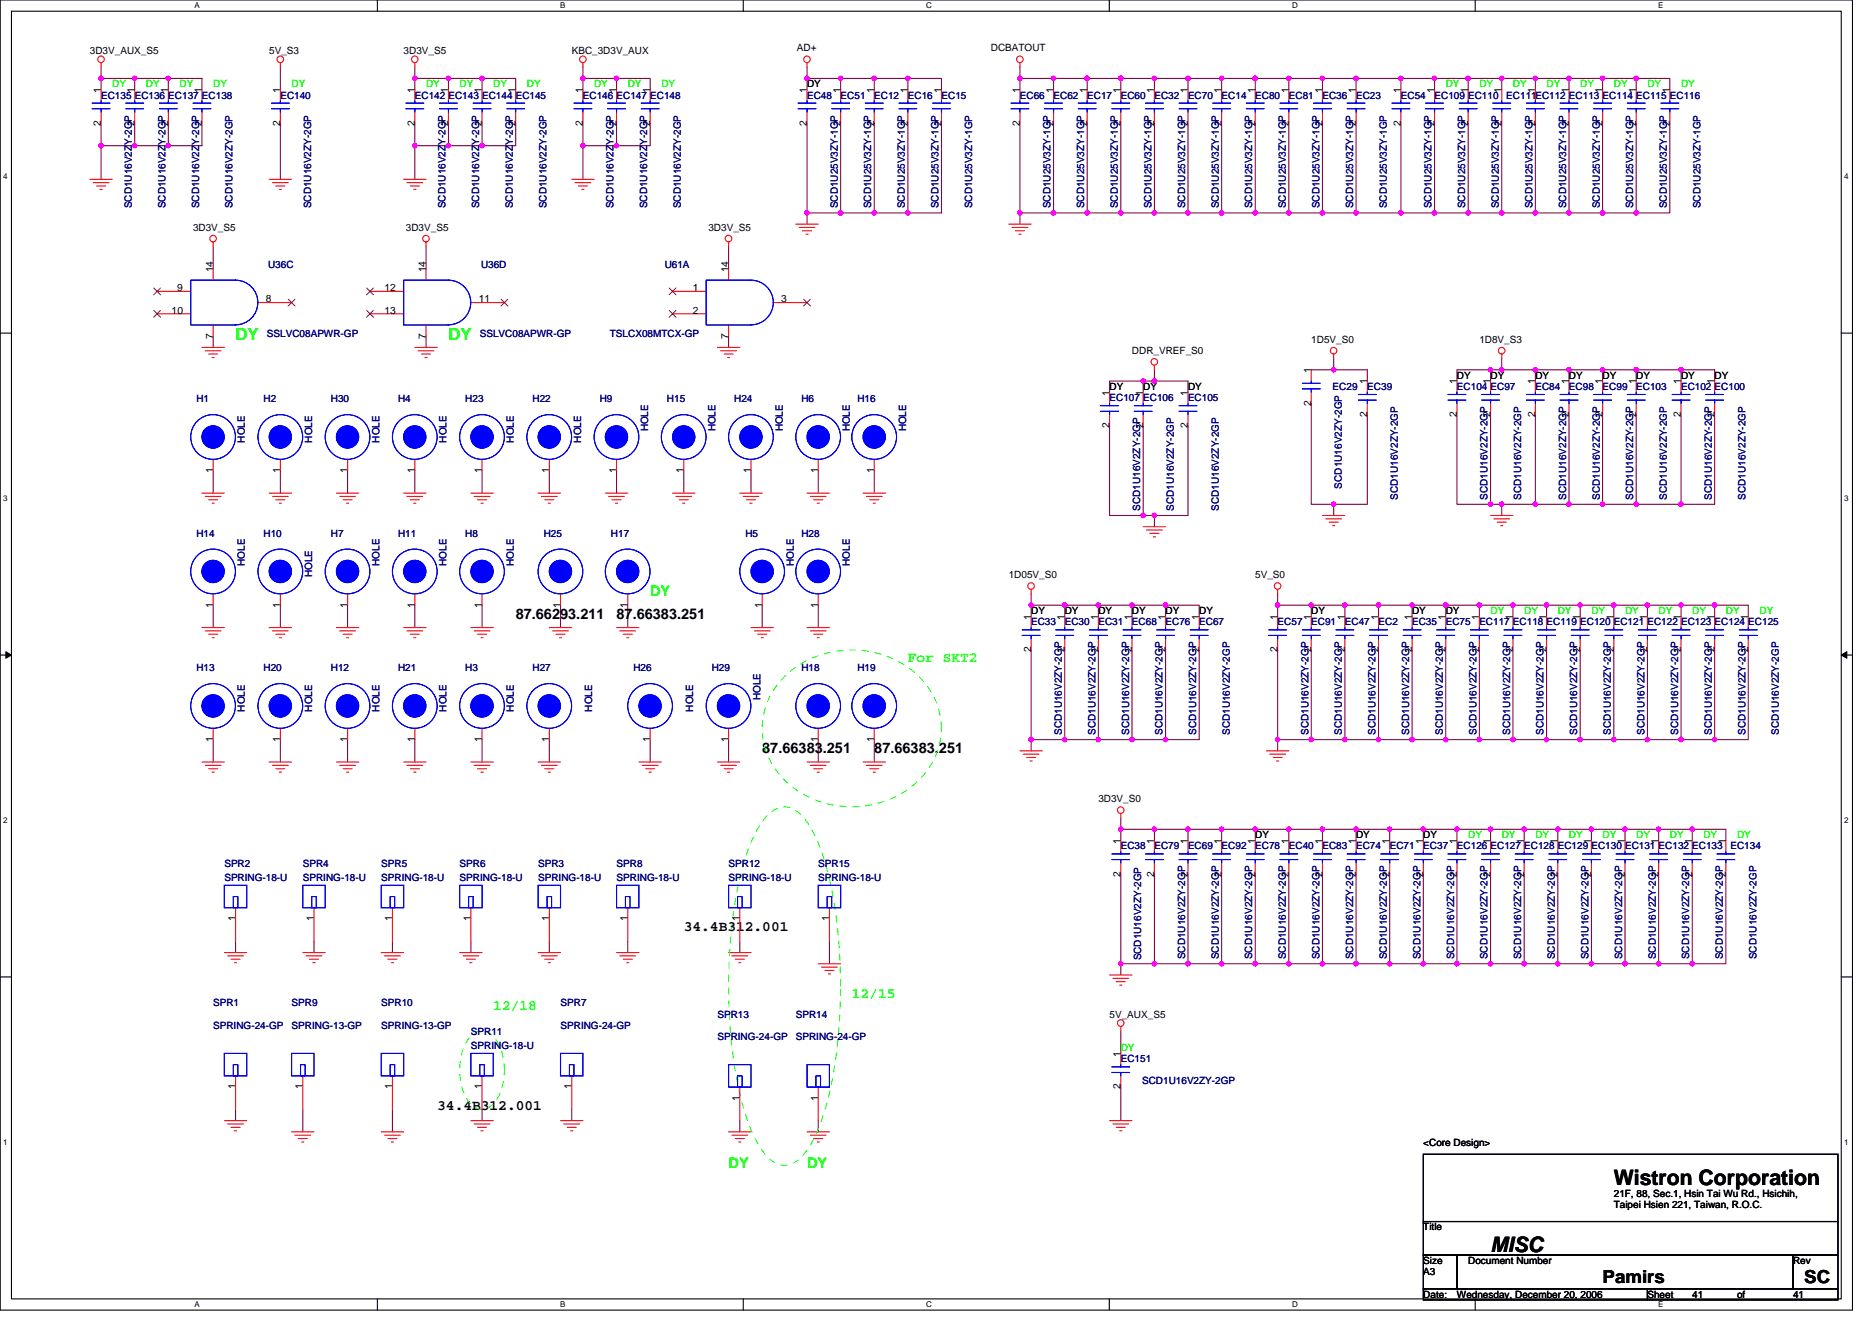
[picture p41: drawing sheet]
<svg xmlns="http://www.w3.org/2000/svg" width="297mm" height="210mm" viewBox="0 0 297 210" stroke-linecap="round" stroke-linejoin="round" font-family="sans-serif">
<defs><g id="words">
<g font-size="3.4">
<text x="256.1" y="188">Wistron Corporation</text>
<text x="236.5" y="198.7">MISC</text>
</g>
<g font-size="2.8">
<text x="254.3" y="203.6">Pamirs</text>
<text x="286.3" y="203.6">SC</text>
</g>
<g font-size="2.6" fill="#0f0">
<text x="37.4" y="54">DY</text>
<text x="71.2" y="54">DY</text>
</g>
<g font-size="2.3" fill="#0f0">
<text x="103.2" y="94.6">DY</text>
<text x="144.1" y="105.1">For SKT2</text>
<text x="78.3" y="160.2">12/18</text>
<text x="135.2" y="158.4">12/15</text>
<text x="115.6" y="185.3">DY</text>
<text x="128.1" y="185.3">DY</text>
</g>
<g font-size="2.3">
<text x="81.8" y="98.1">87.66293.211</text>
<text x="97.8" y="98.1">87.66383.251</text>
<text x="120.9" y="119.5">87.66383.251</text>
<text x="138.7" y="119.5">87.66383.251</text>
<text x="108.5" y="147.7">34.4B312.001</text>
<text x="69.4" y="176.2">34.4B312.001</text>
</g>
<g font-size="1.6">
<text x="14.3" y="8.5">3D3V_AUX_S5</text>
<text x="42.7" y="8.5">5V_S3</text>
<text x="64" y="8.5">3D3V_S5</text>
<text x="90.7" y="8.5">KBC_3D3V_AUX</text>
<text x="126.4" y="8.2">AD+</text>
<text x="157.2" y="8.2">DCBATOUT</text>
<text x="16" y="14.8" transform="rotate(-90 16 14.8)">1</text>
<text x="21.4" y="14.8" transform="rotate(-90 21.4 14.8)">1</text>
<text x="26.7" y="14.8" transform="rotate(-90 26.7 14.8)">1</text>
<text x="32" y="14.8" transform="rotate(-90 32 14.8)">1</text>
<text x="44.5" y="14.8" transform="rotate(-90 44.5 14.8)">1</text>
<text x="65.8" y="14.8" transform="rotate(-90 65.8 14.8)">1</text>
<text x="71.1" y="14.8" transform="rotate(-90 71.1 14.8)">1</text>
<text x="76.5" y="14.8" transform="rotate(-90 76.5 14.8)">1</text>
<text x="81.8" y="14.8" transform="rotate(-90 81.8 14.8)">1</text>
<text x="92.5" y="14.8" transform="rotate(-90 92.5 14.8)">1</text>
<text x="97.8" y="14.8" transform="rotate(-90 97.8 14.8)">1</text>
<text x="103.1" y="14.8" transform="rotate(-90 103.1 14.8)">1</text>
<text x="128" y="14.8" transform="rotate(-90 128 14.8)">1</text>
<text x="128.1" y="13.9">DY</text>
<text x="133.4" y="14.8" transform="rotate(-90 133.4 14.8)">1</text>
<text x="138.7" y="14.8" transform="rotate(-90 138.7 14.8)">1</text>
<text x="144" y="14.8" transform="rotate(-90 144 14.8)">1</text>
<text x="149.4" y="14.8" transform="rotate(-90 149.4 14.8)">1</text>
<text x="161.8" y="14.8" transform="rotate(-90 161.8 14.8)">1</text>
<text x="167.1" y="14.8" transform="rotate(-90 167.1 14.8)">1</text>
<text x="172.5" y="14.8" transform="rotate(-90 172.5 14.8)">1</text>
<text x="177.8" y="14.8" transform="rotate(-90 177.8 14.8)">1</text>
<text x="183.2" y="14.8" transform="rotate(-90 183.2 14.8)">1</text>
<text x="188.5" y="14.8" transform="rotate(-90 188.5 14.8)">1</text>
<text x="193.8" y="14.8" transform="rotate(-90 193.8 14.8)">1</text>
<text x="199.2" y="14.8" transform="rotate(-90 199.2 14.8)">1</text>
<text x="204.5" y="14.8" transform="rotate(-90 204.5 14.8)">1</text>
<text x="209.8" y="14.8" transform="rotate(-90 209.8 14.8)">1</text>
<text x="215.2" y="14.8" transform="rotate(-90 215.2 14.8)">1</text>
<text x="222.3" y="14.8" transform="rotate(-90 222.3 14.8)">1</text>
<text x="227.6" y="14.8" transform="rotate(-90 227.6 14.8)">1</text>
<text x="232.9" y="14.8" transform="rotate(-90 232.9 14.8)">1</text>
<text x="238.3" y="14.8" transform="rotate(-90 238.3 14.8)">1</text>
<text x="243.6" y="14.8" transform="rotate(-90 243.6 14.8)">1</text>
<text x="248.9" y="14.8" transform="rotate(-90 248.9 14.8)">1</text>
<text x="254.3" y="14.8" transform="rotate(-90 254.3 14.8)">1</text>
<text x="259.6" y="14.8" transform="rotate(-90 259.6 14.8)">1</text>
<text x="264.9" y="14.8" transform="rotate(-90 264.9 14.8)">1</text>
<text x="16" y="19.9" transform="rotate(-90 16 19.9)">2</text>
<text x="21.4" y="19.9" transform="rotate(-90 21.4 19.9)">2</text>
<text x="26.7" y="19.9" transform="rotate(-90 26.7 19.9)">2</text>
<text x="32" y="19.9" transform="rotate(-90 32 19.9)">2</text>
<text x="44.5" y="19.9" transform="rotate(-90 44.5 19.9)">2</text>
<text x="65.8" y="19.9" transform="rotate(-90 65.8 19.9)">2</text>
<text x="71.1" y="19.9" transform="rotate(-90 71.1 19.9)">2</text>
<text x="76.5" y="19.9" transform="rotate(-90 76.5 19.9)">2</text>
<text x="81.8" y="19.9" transform="rotate(-90 81.8 19.9)">2</text>
<text x="92.5" y="19.9" transform="rotate(-90 92.5 19.9)">2</text>
<text x="97.8" y="19.9" transform="rotate(-90 97.8 19.9)">2</text>
<text x="103.1" y="19.9" transform="rotate(-90 103.1 19.9)">2</text>
<text x="128" y="19.9" transform="rotate(-90 128 19.9)">2</text>
<text x="133.4" y="19.9" transform="rotate(-90 133.4 19.9)">2</text>
<text x="138.7" y="19.9" transform="rotate(-90 138.7 19.9)">2</text>
<text x="144" y="19.9" transform="rotate(-90 144 19.9)">2</text>
<text x="149.4" y="19.9" transform="rotate(-90 149.4 19.9)">2</text>
<text x="161.8" y="19.9" transform="rotate(-90 161.8 19.9)">2</text>
<text x="167.1" y="19.9" transform="rotate(-90 167.1 19.9)">2</text>
<text x="172.5" y="19.9" transform="rotate(-90 172.5 19.9)">2</text>
<text x="177.8" y="19.9" transform="rotate(-90 177.8 19.9)">2</text>
<text x="183.2" y="19.9" transform="rotate(-90 183.2 19.9)">2</text>
<text x="188.5" y="19.9" transform="rotate(-90 188.5 19.9)">2</text>
<text x="193.8" y="19.9" transform="rotate(-90 193.8 19.9)">2</text>
<text x="199.2" y="19.9" transform="rotate(-90 199.2 19.9)">2</text>
<text x="204.5" y="19.9" transform="rotate(-90 204.5 19.9)">2</text>
<text x="209.8" y="19.9" transform="rotate(-90 209.8 19.9)">2</text>
<text x="215.2" y="19.9" transform="rotate(-90 215.2 19.9)">2</text>
<text x="222.3" y="19.9" transform="rotate(-90 222.3 19.9)">2</text>
<text x="227.6" y="19.9" transform="rotate(-90 227.6 19.9)">2</text>
<text x="232.9" y="19.9" transform="rotate(-90 232.9 19.9)">2</text>
<text x="238.3" y="19.9" transform="rotate(-90 238.3 19.9)">2</text>
<text x="243.6" y="19.9" transform="rotate(-90 243.6 19.9)">2</text>
<text x="248.9" y="19.9" transform="rotate(-90 248.9 19.9)">2</text>
<text x="254.3" y="19.9" transform="rotate(-90 254.3 19.9)">2</text>
<text x="259.6" y="19.9" transform="rotate(-90 259.6 19.9)">2</text>
<text x="264.9" y="19.9" transform="rotate(-90 264.9 19.9)">2</text>
<text x="30.6" y="36.6">3D3V_S5</text>
<text x="64.4" y="36.6">3D3V_S5</text>
<text x="112.4" y="36.6">3D3V_S5</text>
<text x="28.1" y="46.2">9</text>
<text x="33.8" y="43.2" transform="rotate(-90 33.8 43.2)">14</text>
<text x="42.2" y="48">8</text>
<text x="61" y="46.2">12</text>
<text x="67.6" y="43.2" transform="rotate(-90 67.6 43.2)">14</text>
<text x="76" y="48">11</text>
<text x="109.9" y="46.2">1</text>
<text x="115.6" y="43.2" transform="rotate(-90 115.6 43.2)">14</text>
<text x="124" y="48">3</text>
<text x="27.2" y="49.8">10</text>
<text x="33.8" y="53.7" transform="rotate(-90 33.8 53.7)">7</text>
<text x="61" y="49.8">13</text>
<text x="67.6" y="53.7" transform="rotate(-90 67.6 53.7)">7</text>
<text x="109.9" y="49.8">2</text>
<text x="115.6" y="53.7" transform="rotate(-90 115.6 53.7)">7</text>
<text x="179.6" y="56.2">DDR_VREF_S0</text>
<text x="208" y="59.2" transform="rotate(-90 208 59.2)">1</text>
<text x="208.1" y="54.4">1D5V_S0</text>
<text x="234.7" y="54.4">1D8V_S3</text>
<text x="176" y="62.8" transform="rotate(-90 176 62.8)">1</text>
<text x="176.1" y="61.9">DY</text>
<text x="181.4" y="62.8" transform="rotate(-90 181.4 62.8)">1</text>
<text x="181.4" y="61.9">DY</text>
<text x="188.5" y="62.8" transform="rotate(-90 188.5 62.8)">1</text>
<text x="188.5" y="61.9">DY</text>
<text x="208" y="64.4" transform="rotate(-90 208 64.4)">2</text>
<text x="216.9" y="61" transform="rotate(-90 216.9 61)">1</text>
<text x="231.2" y="61" transform="rotate(-90 231.2 61)">1</text>
<text x="231.2" y="60.1">DY</text>
<text x="236.5" y="61" transform="rotate(-90 236.5 61)">1</text>
<text x="236.5" y="60.1">DY</text>
<text x="243.6" y="61" transform="rotate(-90 243.6 61)">1</text>
<text x="243.6" y="60.1">DY</text>
<text x="248.9" y="61" transform="rotate(-90 248.9 61)">1</text>
<text x="249" y="60.1">DY</text>
<text x="254.3" y="61" transform="rotate(-90 254.3 61)">1</text>
<text x="254.3" y="60.1">DY</text>
<text x="259.6" y="61" transform="rotate(-90 259.6 61)">1</text>
<text x="259.6" y="60.1">DY</text>
<text x="266.7" y="61" transform="rotate(-90 266.7 61)">1</text>
<text x="266.7" y="60.1">DY</text>
<text x="272.1" y="61" transform="rotate(-90 272.1 61)">1</text>
<text x="272.1" y="60.1">DY</text>
<text x="176" y="67.9" transform="rotate(-90 176 67.9)">2</text>
<text x="181.4" y="67.9" transform="rotate(-90 181.4 67.9)">2</text>
<text x="188.5" y="67.9" transform="rotate(-90 188.5 67.9)">2</text>
<text x="216.9" y="66.2" transform="rotate(-90 216.9 66.2)">2</text>
<text x="231.2" y="66.2" transform="rotate(-90 231.2 66.2)">2</text>
<text x="236.5" y="66.2" transform="rotate(-90 236.5 66.2)">2</text>
<text x="243.6" y="66.2" transform="rotate(-90 243.6 66.2)">2</text>
<text x="248.9" y="66.2" transform="rotate(-90 248.9 66.2)">2</text>
<text x="254.3" y="66.2" transform="rotate(-90 254.3 66.2)">2</text>
<text x="259.6" y="66.2" transform="rotate(-90 259.6 66.2)">2</text>
<text x="266.7" y="66.2" transform="rotate(-90 266.7 66.2)">2</text>
<text x="272.1" y="66.2" transform="rotate(-90 272.1 66.2)">2</text>
<text x="33.8" y="75.1" transform="rotate(-90 33.8 75.1)">1</text>
<text x="44.5" y="75.1" transform="rotate(-90 44.5 75.1)">1</text>
<text x="55.1" y="75.1" transform="rotate(-90 55.1 75.1)">1</text>
<text x="65.8" y="75.1" transform="rotate(-90 65.8 75.1)">1</text>
<text x="76.5" y="75.1" transform="rotate(-90 76.5 75.1)">1</text>
<text x="87.1" y="75.1" transform="rotate(-90 87.1 75.1)">1</text>
<text x="97.8" y="75.1" transform="rotate(-90 97.8 75.1)">1</text>
<text x="108.5" y="75.1" transform="rotate(-90 108.5 75.1)">1</text>
<text x="119.1" y="75.1" transform="rotate(-90 119.1 75.1)">1</text>
<text x="129.8" y="75.1" transform="rotate(-90 129.8 75.1)">1</text>
<text x="138.7" y="75.1" transform="rotate(-90 138.7 75.1)">1</text>
<text x="160.1" y="91.7">1D05V_S0</text>
<text x="199.2" y="91.7">5V_S0</text>
<text x="33.8" y="96.4" transform="rotate(-90 33.8 96.4)">1</text>
<text x="44.5" y="96.4" transform="rotate(-90 44.5 96.4)">1</text>
<text x="55.1" y="96.4" transform="rotate(-90 55.1 96.4)">1</text>
<text x="65.8" y="96.4" transform="rotate(-90 65.8 96.4)">1</text>
<text x="76.5" y="96.4" transform="rotate(-90 76.5 96.4)">1</text>
<text x="88.9" y="96.4" transform="rotate(-90 88.9 96.4)">1</text>
<text x="99.6" y="96.4" transform="rotate(-90 99.6 96.4)">1</text>
<text x="120.9" y="96.4" transform="rotate(-90 120.9 96.4)">1</text>
<text x="129.8" y="96.4" transform="rotate(-90 129.8 96.4)">1</text>
<text x="163.6" y="98.3" transform="rotate(-90 163.6 98.3)">1</text>
<text x="163.6" y="97.4">DY</text>
<text x="168.9" y="98.3" transform="rotate(-90 168.9 98.3)">1</text>
<text x="168.9" y="97.4">DY</text>
<text x="174.3" y="98.3" transform="rotate(-90 174.3 98.3)">1</text>
<text x="174.3" y="97.4">DY</text>
<text x="179.6" y="98.3" transform="rotate(-90 179.6 98.3)">1</text>
<text x="179.6" y="97.4">DY</text>
<text x="184.9" y="98.3" transform="rotate(-90 184.9 98.3)">1</text>
<text x="185" y="97.4">DY</text>
<text x="190.3" y="98.3" transform="rotate(-90 190.3 98.3)">1</text>
<text x="190.3" y="97.4">DY</text>
<text x="202.7" y="98.3" transform="rotate(-90 202.7 98.3)">1</text>
<text x="208" y="98.3" transform="rotate(-90 208 98.3)">1</text>
<text x="208.1" y="97.4">DY</text>
<text x="213.4" y="98.3" transform="rotate(-90 213.4 98.3)">1</text>
<text x="218.7" y="98.3" transform="rotate(-90 218.7 98.3)">1</text>
<text x="224" y="98.3" transform="rotate(-90 224 98.3)">1</text>
<text x="224.1" y="97.4">DY</text>
<text x="229.4" y="98.3" transform="rotate(-90 229.4 98.3)">1</text>
<text x="229.4" y="97.4">DY</text>
<text x="234.7" y="98.3" transform="rotate(-90 234.7 98.3)">1</text>
<text x="240" y="98.3" transform="rotate(-90 240 98.3)">1</text>
<text x="245.4" y="98.3" transform="rotate(-90 245.4 98.3)">1</text>
<text x="250.7" y="98.3" transform="rotate(-90 250.7 98.3)">1</text>
<text x="256" y="98.3" transform="rotate(-90 256 98.3)">1</text>
<text x="261.4" y="98.3" transform="rotate(-90 261.4 98.3)">1</text>
<text x="266.7" y="98.3" transform="rotate(-90 266.7 98.3)">1</text>
<text x="272.1" y="98.3" transform="rotate(-90 272.1 98.3)">1</text>
<text x="277.4" y="98.3" transform="rotate(-90 277.4 98.3)">1</text>
<text x="163.6" y="103.5" transform="rotate(-90 163.6 103.5)">2</text>
<text x="168.9" y="103.5" transform="rotate(-90 168.9 103.5)">2</text>
<text x="174.3" y="103.5" transform="rotate(-90 174.3 103.5)">2</text>
<text x="179.6" y="103.5" transform="rotate(-90 179.6 103.5)">2</text>
<text x="184.9" y="103.5" transform="rotate(-90 184.9 103.5)">2</text>
<text x="190.3" y="103.5" transform="rotate(-90 190.3 103.5)">2</text>
<text x="202.7" y="103.5" transform="rotate(-90 202.7 103.5)">2</text>
<text x="208" y="103.5" transform="rotate(-90 208 103.5)">2</text>
<text x="213.4" y="103.5" transform="rotate(-90 213.4 103.5)">2</text>
<text x="218.7" y="103.5" transform="rotate(-90 218.7 103.5)">2</text>
<text x="224" y="103.5" transform="rotate(-90 224 103.5)">2</text>
<text x="229.4" y="103.5" transform="rotate(-90 229.4 103.5)">2</text>
<text x="234.7" y="103.5" transform="rotate(-90 234.7 103.5)">2</text>
<text x="240" y="103.5" transform="rotate(-90 240 103.5)">2</text>
<text x="245.4" y="103.5" transform="rotate(-90 245.4 103.5)">2</text>
<text x="250.7" y="103.5" transform="rotate(-90 250.7 103.5)">2</text>
<text x="256" y="103.5" transform="rotate(-90 256 103.5)">2</text>
<text x="261.4" y="103.5" transform="rotate(-90 261.4 103.5)">2</text>
<text x="266.7" y="103.5" transform="rotate(-90 266.7 103.5)">2</text>
<text x="272.1" y="103.5" transform="rotate(-90 272.1 103.5)">2</text>
<text x="277.4" y="103.5" transform="rotate(-90 277.4 103.5)">2</text>
<text x="33.8" y="117.7" transform="rotate(-90 33.8 117.7)">1</text>
<text x="44.5" y="117.7" transform="rotate(-90 44.5 117.7)">1</text>
<text x="55.1" y="117.7" transform="rotate(-90 55.1 117.7)">1</text>
<text x="65.8" y="117.7" transform="rotate(-90 65.8 117.7)">1</text>
<text x="76.5" y="117.7" transform="rotate(-90 76.5 117.7)">1</text>
<text x="87.1" y="117.7" transform="rotate(-90 87.1 117.7)">1</text>
<text x="103.1" y="117.7" transform="rotate(-90 103.1 117.7)">1</text>
<text x="115.6" y="117.7" transform="rotate(-90 115.6 117.7)">1</text>
<text x="129.8" y="117.7" transform="rotate(-90 129.8 117.7)">1</text>
<text x="138.7" y="117.7" transform="rotate(-90 138.7 117.7)">1</text>
<text x="174.3" y="127.3">3D3V_S0</text>
<text x="177.8" y="133.9" transform="rotate(-90 177.8 133.9)">1</text>
<text x="183.2" y="133.9" transform="rotate(-90 183.2 133.9)">1</text>
<text x="188.5" y="133.9" transform="rotate(-90 188.5 133.9)">1</text>
<text x="193.8" y="133.9" transform="rotate(-90 193.8 133.9)">1</text>
<text x="199.2" y="133.9" transform="rotate(-90 199.2 133.9)">1</text>
<text x="199.2" y="133">DY</text>
<text x="204.5" y="133.9" transform="rotate(-90 204.5 133.9)">1</text>
<text x="209.8" y="133.9" transform="rotate(-90 209.8 133.9)">1</text>
<text x="215.2" y="133.9" transform="rotate(-90 215.2 133.9)">1</text>
<text x="215.2" y="133">DY</text>
<text x="220.5" y="133.9" transform="rotate(-90 220.5 133.9)">1</text>
<text x="225.8" y="133.9" transform="rotate(-90 225.8 133.9)">1</text>
<text x="225.8" y="133">DY</text>
<text x="231.2" y="133.9" transform="rotate(-90 231.2 133.9)">1</text>
<text x="236.5" y="133.9" transform="rotate(-90 236.5 133.9)">1</text>
<text x="241.8" y="133.9" transform="rotate(-90 241.8 133.9)">1</text>
<text x="247.2" y="133.9" transform="rotate(-90 247.2 133.9)">1</text>
<text x="252.5" y="133.9" transform="rotate(-90 252.5 133.9)">1</text>
<text x="257.8" y="133.9" transform="rotate(-90 257.8 133.9)">1</text>
<text x="263.2" y="133.9" transform="rotate(-90 263.2 133.9)">1</text>
<text x="268.5" y="133.9" transform="rotate(-90 268.5 133.9)">1</text>
<text x="273.8" y="133.9" transform="rotate(-90 273.8 133.9)">1</text>
<text x="177.8" y="139.1" transform="rotate(-90 177.8 139.1)">2</text>
<text x="183.2" y="139.1" transform="rotate(-90 183.2 139.1)">2</text>
<text x="188.5" y="139.1" transform="rotate(-90 188.5 139.1)">2</text>
<text x="193.8" y="139.1" transform="rotate(-90 193.8 139.1)">2</text>
<text x="199.2" y="139.1" transform="rotate(-90 199.2 139.1)">2</text>
<text x="204.5" y="139.1" transform="rotate(-90 204.5 139.1)">2</text>
<text x="209.8" y="139.1" transform="rotate(-90 209.8 139.1)">2</text>
<text x="215.2" y="139.1" transform="rotate(-90 215.2 139.1)">2</text>
<text x="220.5" y="139.1" transform="rotate(-90 220.5 139.1)">2</text>
<text x="225.8" y="139.1" transform="rotate(-90 225.8 139.1)">2</text>
<text x="231.2" y="139.1" transform="rotate(-90 231.2 139.1)">2</text>
<text x="236.5" y="139.1" transform="rotate(-90 236.5 139.1)">2</text>
<text x="241.8" y="139.1" transform="rotate(-90 241.8 139.1)">2</text>
<text x="247.2" y="139.1" transform="rotate(-90 247.2 139.1)">2</text>
<text x="252.5" y="139.1" transform="rotate(-90 252.5 139.1)">2</text>
<text x="257.8" y="139.1" transform="rotate(-90 257.8 139.1)">2</text>
<text x="263.2" y="139.1" transform="rotate(-90 263.2 139.1)">2</text>
<text x="268.5" y="139.1" transform="rotate(-90 268.5 139.1)">2</text>
<text x="273.8" y="139.1" transform="rotate(-90 273.8 139.1)">2</text>
<text x="37.4" y="146.2" transform="rotate(-90 37.4 146.2)">1</text>
<text x="49.8" y="146.2" transform="rotate(-90 49.8 146.2)">1</text>
<text x="62.2" y="146.2" transform="rotate(-90 62.2 146.2)">1</text>
<text x="74.7" y="146.2" transform="rotate(-90 74.7 146.2)">1</text>
<text x="87.1" y="146.2" transform="rotate(-90 87.1 146.2)">1</text>
<text x="99.6" y="146.2" transform="rotate(-90 99.6 146.2)">1</text>
<text x="117.4" y="146.2" transform="rotate(-90 117.4 146.2)">1</text>
<text x="131.6" y="146.2" transform="rotate(-90 131.6 146.2)">1</text>
<text x="176.1" y="161.4">5V_AUX_S5</text>
<text x="177.8" y="167.7" transform="rotate(-90 177.8 167.7)">1</text>
<text x="37.4" y="172.8" transform="rotate(-90 37.4 172.8)">1</text>
<text x="48" y="172.8" transform="rotate(-90 48 172.8)">1</text>
<text x="62.2" y="172.8" transform="rotate(-90 62.2 172.8)">1</text>
<text x="76.5" y="172.8" transform="rotate(-90 76.5 172.8)">1</text>
<text x="90.7" y="172.8" transform="rotate(-90 90.7 172.8)">1</text>
<text x="177.8" y="172.8" transform="rotate(-90 177.8 172.8)">2</text>
<text x="117.4" y="174.6" transform="rotate(-90 117.4 174.6)">1</text>
<text x="129.8" y="174.6" transform="rotate(-90 129.8 174.6)">1</text>
<text x="225.8" y="181.9">&lt;Core Design&gt;</text>
<text x="256.1" y="189.9">21F, 88, Sec.1, Hsin Tai Wu Rd., Hsichih,</text>
<text x="256.1" y="191.7">Taipei Hsien 221, Taiwan, R.O.C.</text>
<text x="225.8" y="195.2">Title</text>
<text x="225.8" y="200.6">Size</text>
<text x="225.8" y="202.3">A3</text>
<text x="233" y="200.6">Document Number</text>
<text x="284.5" y="200.6">Rev</text>
<text x="225.8" y="205.9">Date:</text>
<text x="231.2" y="205.9">Wednesday, December 20, 2006</text>
<text x="261.4" y="205.9">Sheet</text>
<text x="268.5" y="205.9">41</text>
<text x="275.6" y="205.9">of</text>
<text x="284.5" y="205.9">41</text>
</g>
<g font-size="1.6" fill="#000080">
<text x="16" y="15.6">EC135 EC136 EC137 EC138</text>
<text x="44.5" y="15.6">EC140</text>
<text x="65.8" y="15.6">EC142 EC143 EC144 EC145</text>
<text x="92.5" y="15.6">EC146 EC147 EC148</text>
<text x="128.1" y="15.6">EC48</text>
<text x="133.4" y="15.6">EC51</text>
<text x="138.7" y="15.6">EC12</text>
<text x="144.1" y="15.6">EC16</text>
<text x="149.4" y="15.6">EC15</text>
<text x="161.8" y="15.6">EC66</text>
<text x="167.2" y="15.6">EC62</text>
<text x="172.5" y="15.6">EC17</text>
<text x="177.8" y="15.6">EC60</text>
<text x="183.2" y="15.6">EC32</text>
<text x="188.5" y="15.6">EC70</text>
<text x="193.8" y="15.6">EC14</text>
<text x="199.2" y="15.6">EC80</text>
<text x="204.5" y="15.6">EC81</text>
<text x="209.8" y="15.6">EC36</text>
<text x="215.2" y="15.6">EC23</text>
<text x="222.3" y="15.6">EC54</text>
<text x="227.6" y="15.6">EC109 EC110</text>
<text x="239" y="15.6">EC111EC112 EC113 EC114 EC115 EC116</text>
<text x="20.9" y="33.1" transform="rotate(-90 20.9 33.1)">SCD1U16V2ZY-2GP</text>
<text x="26.2" y="33.1" transform="rotate(-90 26.2 33.1)">SCD1U16V2ZY-2GP</text>
<text x="31.6" y="33.1" transform="rotate(-90 31.6 33.1)">SCD1U16V2ZY-2GP</text>
<text x="36.9" y="33.1" transform="rotate(-90 36.9 33.1)">SCD1U16V2ZY-2GP</text>
<text x="49.4" y="33.1" transform="rotate(-90 49.4 33.1)">SCD1U16V2ZY-2GP</text>
<text x="70.7" y="33.1" transform="rotate(-90 70.7 33.1)">SCD1U16V2ZY-2GP</text>
<text x="76" y="33.1" transform="rotate(-90 76 33.1)">SCD1U16V2ZY-2GP</text>
<text x="81.4" y="33.1" transform="rotate(-90 81.4 33.1)">SCD1U16V2ZY-2GP</text>
<text x="86.7" y="33.1" transform="rotate(-90 86.7 33.1)">SCD1U16V2ZY-2GP</text>
<text x="97.4" y="33.1" transform="rotate(-90 97.4 33.1)">SCD1U16V2ZY-2GP</text>
<text x="102.7" y="33.1" transform="rotate(-90 102.7 33.1)">SCD1U16V2ZY-2GP</text>
<text x="108" y="33.1" transform="rotate(-90 108 33.1)">SCD1U16V2ZY-2GP</text>
<text x="132.9" y="33.1" transform="rotate(-90 132.9 33.1)">SCD1U25V3ZY-1GP</text>
<text x="138.3" y="33.1" transform="rotate(-90 138.3 33.1)">SCD1U25V3ZY-1GP</text>
<text x="143.6" y="33.1" transform="rotate(-90 143.6 33.1)">SCD1U25V3ZY-1GP</text>
<text x="148.9" y="33.1" transform="rotate(-90 148.9 33.1)">SCD1U25V3ZY-1GP</text>
<text x="154.3" y="33.1" transform="rotate(-90 154.3 33.1)">SCD1U25V3ZY-1GP</text>
<text x="166.7" y="33.1" transform="rotate(-90 166.7 33.1)">SCD1U25V3ZY-1GP</text>
<text x="172" y="33.1" transform="rotate(-90 172 33.1)">SCD1U25V3ZY-1GP</text>
<text x="177.4" y="33.1" transform="rotate(-90 177.4 33.1)">SCD1U25V3ZY-1GP</text>
<text x="182.7" y="33.1" transform="rotate(-90 182.7 33.1)">SCD1U25V3ZY-1GP</text>
<text x="188" y="33.1" transform="rotate(-90 188 33.1)">SCD1U25V3ZY-1GP</text>
<text x="193.4" y="33.1" transform="rotate(-90 193.4 33.1)">SCD1U25V3ZY-1GP</text>
<text x="198.7" y="33.1" transform="rotate(-90 198.7 33.1)">SCD1U25V3ZY-1GP</text>
<text x="204" y="33.1" transform="rotate(-90 204 33.1)">SCD1U25V3ZY-1GP</text>
<text x="209.4" y="33.1" transform="rotate(-90 209.4 33.1)">SCD1U25V3ZY-1GP</text>
<text x="214.7" y="33.1" transform="rotate(-90 214.7 33.1)">SCD1U25V3ZY-1GP</text>
<text x="220" y="33.1" transform="rotate(-90 220 33.1)">SCD1U25V3ZY-1GP</text>
<text x="227.2" y="33.1" transform="rotate(-90 227.2 33.1)">SCD1U25V3ZY-1GP</text>
<text x="232.5" y="33.1" transform="rotate(-90 232.5 33.1)">SCD1U25V3ZY-1GP</text>
<text x="237.8" y="33.1" transform="rotate(-90 237.8 33.1)">SCD1U25V3ZY-1GP</text>
<text x="243.2" y="33.1" transform="rotate(-90 243.2 33.1)">SCD1U25V3ZY-1GP</text>
<text x="248.5" y="33.1" transform="rotate(-90 248.5 33.1)">SCD1U25V3ZY-1GP</text>
<text x="253.8" y="33.1" transform="rotate(-90 253.8 33.1)">SCD1U25V3ZY-1GP</text>
<text x="259.2" y="33.1" transform="rotate(-90 259.2 33.1)">SCD1U25V3ZY-1GP</text>
<text x="264.5" y="33.1" transform="rotate(-90 264.5 33.1)">SCD1U25V3ZY-1GP</text>
<text x="269.8" y="33.1" transform="rotate(-90 269.8 33.1)">SCD1U25V3ZY-1GP</text>
<text x="42.5" y="42.5">U36C</text>
<text x="76.3" y="42.5">U36D</text>
<text x="105.5" y="42.5">U61A</text>
<text x="42.4" y="53.5">SSLVC08APWR-GP</text>
<text x="76.1" y="53.5">SSLVC08APWR-GP</text>
<text x="96.8" y="53.5">TSLCX08MTCX-GP</text>
<text x="31.2" y="63.8">H1</text>
<text x="41.8" y="63.8">H2</text>
<text x="52.5" y="63.8">H30</text>
<text x="63.2" y="63.8">H4</text>
<text x="73.8" y="63.8">H23</text>
<text x="84.5" y="63.8">H22</text>
<text x="95.2" y="63.8">H9</text>
<text x="105.8" y="63.8">H15</text>
<text x="116.5" y="63.8">H24</text>
<text x="127.2" y="63.8">H6</text>
<text x="136.1" y="63.8">H16</text>
<text x="176.1" y="63.6">EC107 EC106</text>
<text x="188.5" y="63.6">EC105</text>
<text x="211.5" y="61.9">EC29</text>
<text x="217" y="61.9">EC39</text>
<text x="231.2" y="61.9">EC104 EC97</text>
<text x="243.6" y="61.9">EC84</text>
<text x="249" y="61.9">EC98</text>
<text x="254.3" y="61.9">EC99</text>
<text x="259.6" y="61.9">EC103</text>
<text x="266.7" y="61.9">EC102 EC100</text>
<text x="38.9" y="70.2" transform="rotate(-90 38.9 70.2)">HOLE</text>
<text x="49.5" y="70.2" transform="rotate(-90 49.5 70.2)">HOLE</text>
<text x="60.2" y="70.2" transform="rotate(-90 60.2 70.2)">HOLE</text>
<text x="70.9" y="70.2" transform="rotate(-90 70.9 70.2)">HOLE</text>
<text x="81.5" y="70.2" transform="rotate(-90 81.5 70.2)">HOLE</text>
<text x="92.2" y="70.2" transform="rotate(-90 92.2 70.2)">HOLE</text>
<text x="102.9" y="68.5" transform="rotate(-90 102.9 68.5)">HOLE</text>
<text x="113.5" y="68.5" transform="rotate(-90 113.5 68.5)">HOLE</text>
<text x="124.2" y="68.5" transform="rotate(-90 124.2 68.5)">HOLE</text>
<text x="134.9" y="68.5" transform="rotate(-90 134.9 68.5)">HOLE</text>
<text x="143.8" y="68.5" transform="rotate(-90 143.8 68.5)">HOLE</text>
<text x="212.9" y="77.5" transform="rotate(-90 212.9 77.5)">SCD1U16V2ZY-2GP</text>
<text x="180.9" y="81.1" transform="rotate(-90 180.9 81.1)">SCD1U16V2ZY-2GP</text>
<text x="186.3" y="81.1" transform="rotate(-90 186.3 81.1)">SCD1U16V2ZY-2GP</text>
<text x="193.4" y="81.1" transform="rotate(-90 193.4 81.1)">SCD1U16V2ZY-2GP</text>
<text x="221.8" y="79.3" transform="rotate(-90 221.8 79.3)">SCD1U16V2ZY-2GP</text>
<text x="236" y="79.3" transform="rotate(-90 236 79.3)">SCD1U16V2ZY-2GP</text>
<text x="241.4" y="79.3" transform="rotate(-90 241.4 79.3)">SCD1U16V2ZY-2GP</text>
<text x="248.5" y="79.3" transform="rotate(-90 248.5 79.3)">SCD1U16V2ZY-2GP</text>
<text x="253.8" y="79.3" transform="rotate(-90 253.8 79.3)">SCD1U16V2ZY-2GP</text>
<text x="259.2" y="79.3" transform="rotate(-90 259.2 79.3)">SCD1U16V2ZY-2GP</text>
<text x="264.5" y="79.3" transform="rotate(-90 264.5 79.3)">SCD1U16V2ZY-2GP</text>
<text x="271.6" y="79.3" transform="rotate(-90 271.6 79.3)">SCD1U16V2ZY-2GP</text>
<text x="276.9" y="79.3" transform="rotate(-90 276.9 79.3)">SCD1U16V2ZY-2GP</text>
<text x="31.2" y="85.2">H14</text>
<text x="38.9" y="89.8" transform="rotate(-90 38.9 89.8)">HOLE</text>
<text x="41.8" y="85.2">H10</text>
<text x="52.5" y="85.2">H7</text>
<text x="60.2" y="89.8" transform="rotate(-90 60.2 89.8)">HOLE</text>
<text x="63.2" y="85.2">H11</text>
<text x="70.9" y="89.8" transform="rotate(-90 70.9 89.8)">HOLE</text>
<text x="73.8" y="85.2">H8</text>
<text x="81.5" y="89.8" transform="rotate(-90 81.5 89.8)">HOLE</text>
<text x="86.3" y="85.2">H25</text>
<text x="96.9" y="85.2">H17</text>
<text x="118.3" y="85.2">H5</text>
<text x="126" y="89.8" transform="rotate(-90 126 89.8)">HOLE</text>
<text x="127.2" y="85.2">H28</text>
<text x="134.9" y="89.8" transform="rotate(-90 134.9 89.8)">HOLE</text>
<text x="49.5" y="91.6" transform="rotate(-90 49.5 91.6)">HOLE</text>
<text x="163.6" y="99.2">EC33</text>
<text x="168.9" y="99.2">EC30</text>
<text x="174.3" y="99.2">EC31</text>
<text x="179.6" y="99.2">EC68</text>
<text x="185" y="99.2">EC76</text>
<text x="190.3" y="99.2">EC67</text>
<text x="202.7" y="99.2">EC57</text>
<text x="208.1" y="99.2">EC91</text>
<text x="213.4" y="99.2">EC47</text>
<text x="218.7" y="99.2">EC2</text>
<text x="224.1" y="99.2">EC35</text>
<text x="229.4" y="99.2">EC75</text>
<text x="234.7" y="99.2">EC117 EC118 EC119 EC120 EC121 EC122 EC123 EC124 EC125</text>
<text x="31.2" y="106.5">H13</text>
<text x="41.8" y="106.5">H20</text>
<text x="52.5" y="106.5">H12</text>
<text x="63.2" y="106.5">H21</text>
<text x="73.8" y="106.5">H3</text>
<text x="84.5" y="106.5">H27</text>
<text x="100.5" y="106.5">H26</text>
<text x="112.9" y="106.5">H29</text>
<text x="127.2" y="106.5">H18</text>
<text x="136.1" y="106.5">H19</text>
<text x="38.9" y="112.9" transform="rotate(-90 38.9 112.9)">HOLE</text>
<text x="49.5" y="112.9" transform="rotate(-90 49.5 112.9)">HOLE</text>
<text x="60.2" y="112.9" transform="rotate(-90 60.2 112.9)">HOLE</text>
<text x="70.9" y="112.9" transform="rotate(-90 70.9 112.9)">HOLE</text>
<text x="81.5" y="112.9" transform="rotate(-90 81.5 112.9)">HOLE</text>
<text x="94" y="112.9" transform="rotate(-90 94 112.9)">HOLE</text>
<text x="110" y="112.9" transform="rotate(-90 110 112.9)">HOLE</text>
<text x="120.6" y="111.1" transform="rotate(-90 120.6 111.1)">HOLE</text>
<text x="168.5" y="116.6" transform="rotate(-90 168.5 116.6)">SCD1U16V2ZY-2GP</text>
<text x="173.8" y="116.6" transform="rotate(-90 173.8 116.6)">SCD1U16V2ZY-2GP</text>
<text x="179.2" y="116.6" transform="rotate(-90 179.2 116.6)">SCD1U16V2ZY-2GP</text>
<text x="184.5" y="116.6" transform="rotate(-90 184.5 116.6)">SCD1U16V2ZY-2GP</text>
<text x="189.8" y="116.6" transform="rotate(-90 189.8 116.6)">SCD1U16V2ZY-2GP</text>
<text x="195.2" y="116.6" transform="rotate(-90 195.2 116.6)">SCD1U16V2ZY-2GP</text>
<text x="207.6" y="116.6" transform="rotate(-90 207.6 116.6)">SCD1U16V2ZY-2GP</text>
<text x="212.9" y="116.6" transform="rotate(-90 212.9 116.6)">SCD1U16V2ZY-2GP</text>
<text x="218.3" y="116.6" transform="rotate(-90 218.3 116.6)">SCD1U16V2ZY-2GP</text>
<text x="223.6" y="116.6" transform="rotate(-90 223.6 116.6)">SCD1U16V2ZY-2GP</text>
<text x="228.9" y="116.6" transform="rotate(-90 228.9 116.6)">SCD1U16V2ZY-2GP</text>
<text x="234.3" y="116.6" transform="rotate(-90 234.3 116.6)">SCD1U16V2ZY-2GP</text>
<text x="239.6" y="116.6" transform="rotate(-90 239.6 116.6)">SCD1U16V2ZY-2GP</text>
<text x="244.9" y="116.6" transform="rotate(-90 244.9 116.6)">SCD1U16V2ZY-2GP</text>
<text x="250.3" y="116.6" transform="rotate(-90 250.3 116.6)">SCD1U16V2ZY-2GP</text>
<text x="255.6" y="116.6" transform="rotate(-90 255.6 116.6)">SCD1U16V2ZY-2GP</text>
<text x="260.9" y="116.6" transform="rotate(-90 260.9 116.6)">SCD1U16V2ZY-2GP</text>
<text x="266.3" y="116.6" transform="rotate(-90 266.3 116.6)">SCD1U16V2ZY-2GP</text>
<text x="271.6" y="116.6" transform="rotate(-90 271.6 116.6)">SCD1U16V2ZY-2GP</text>
<text x="276.9" y="116.6" transform="rotate(-90 276.9 116.6)">SCD1U16V2ZY-2GP</text>
<text x="282.3" y="116.6" transform="rotate(-90 282.3 116.6)">SCD1U16V2ZY-2GP</text>
<text x="35.6" y="137.6">SPR2</text>
<text x="48" y="137.6">SPR4</text>
<text x="60.5" y="137.6">SPR5</text>
<text x="72.9" y="137.6">SPR6</text>
<text x="85.4" y="137.6">SPR3</text>
<text x="97.8" y="137.6">SPR8</text>
<text x="115.6" y="137.6">SPR12</text>
<text x="129.8" y="137.6">SPR15</text>
<text x="177.8" y="134.8">EC38</text>
<text x="183.2" y="134.8">EC79</text>
<text x="188.5" y="134.8">EC69</text>
<text x="193.8" y="134.8">EC92</text>
<text x="199.2" y="134.8">EC78</text>
<text x="204.5" y="134.8">EC40</text>
<text x="209.8" y="134.8">EC83</text>
<text x="215.2" y="134.8">EC74</text>
<text x="220.5" y="134.8">EC71</text>
<text x="225.8" y="134.8">EC37</text>
<text x="231.2" y="134.8">EC126 EC127 EC128 EC129 EC130 EC131 EC132 EC133</text>
<text x="274.6" y="134.8">EC134</text>
<text x="35.6" y="139.7">SPRING-18-U</text>
<text x="48" y="139.7">SPRING-18-U</text>
<text x="60.5" y="139.7">SPRING-18-U</text>
<text x="72.9" y="139.7">SPRING-18-U</text>
<text x="85.4" y="139.7">SPRING-18-U</text>
<text x="97.8" y="139.7">SPRING-18-U</text>
<text x="115.6" y="139.7">SPRING-18-U</text>
<text x="129.8" y="139.7">SPRING-18-U</text>
<text x="181.1" y="152.4" transform="rotate(-90 181.1 152.4)">SCD1U16V2ZY-2GP</text>
<text x="188" y="152.2" transform="rotate(-90 188 152.2)">SCD1U16V2ZY-2GP</text>
<text x="193.4" y="152.2" transform="rotate(-90 193.4 152.2)">SCD1U16V2ZY-2GP</text>
<text x="198.7" y="152.2" transform="rotate(-90 198.7 152.2)">SCD1U16V2ZY-2GP</text>
<text x="204" y="152.2" transform="rotate(-90 204 152.2)">SCD1U16V2ZY-2GP</text>
<text x="209.4" y="152.2" transform="rotate(-90 209.4 152.2)">SCD1U16V2ZY-2GP</text>
<text x="214.7" y="152.2" transform="rotate(-90 214.7 152.2)">SCD1U16V2ZY-2GP</text>
<text x="220" y="152.2" transform="rotate(-90 220 152.2)">SCD1U16V2ZY-2GP</text>
<text x="225.4" y="152.2" transform="rotate(-90 225.4 152.2)">SCD1U16V2ZY-2GP</text>
<text x="230.7" y="152.2" transform="rotate(-90 230.7 152.2)">SCD1U16V2ZY-2GP</text>
<text x="236" y="152.2" transform="rotate(-90 236 152.2)">SCD1U16V2ZY-2GP</text>
<text x="241.4" y="152.2" transform="rotate(-90 241.4 152.2)">SCD1U16V2ZY-2GP</text>
<text x="246.7" y="152.2" transform="rotate(-90 246.7 152.2)">SCD1U16V2ZY-2GP</text>
<text x="252" y="152.2" transform="rotate(-90 252 152.2)">SCD1U16V2ZY-2GP</text>
<text x="257.4" y="152.2" transform="rotate(-90 257.4 152.2)">SCD1U16V2ZY-2GP</text>
<text x="262.7" y="152.2" transform="rotate(-90 262.7 152.2)">SCD1U16V2ZY-2GP</text>
<text x="268.1" y="152.2" transform="rotate(-90 268.1 152.2)">SCD1U16V2ZY-2GP</text>
<text x="273.4" y="152.2" transform="rotate(-90 273.4 152.2)">SCD1U16V2ZY-2GP</text>
<text x="278.7" y="152.2" transform="rotate(-90 278.7 152.2)">SCD1U16V2ZY-2GP</text>
<text x="33.8" y="159.7">SPR1</text>
<text x="46.3" y="159.7">SPR9</text>
<text x="60.5" y="159.7">SPR10</text>
<text x="88.9" y="159.7">SPR7</text>
<text x="113.8" y="161.4">SPR13</text>
<text x="126.3" y="161.4">SPR14</text>
<text x="33.8" y="163.2">SPRING-24-GP</text>
<text x="46.3" y="163.2">SPRING-13-GP</text>
<text x="60.5" y="163.2">SPRING-13-GP</text>
<text x="74.7" y="164.3">SPR11</text>
<text x="74.7" y="166.4">SPRING-18-U</text>
<text x="88.9" y="163.2">SPRING-24-GP</text>
<text x="113.8" y="165">SPRING-24-GP</text>
<text x="126.3" y="165">SPRING-24-GP</text>
<text x="177.8" y="168.6">EC151</text>
<text x="181.2" y="171.9">SCD1U16V2ZY-2GP</text>
</g>
<g font-size="1.6" fill="#0f0">
<text x="17.8" y="13.9">DY</text>
<text x="23.2" y="13.9">DY</text>
<text x="28.5" y="13.9">DY</text>
<text x="33.8" y="13.9">DY</text>
<text x="46.3" y="13.9">DY</text>
<text x="67.6" y="13.9">DY</text>
<text x="72.9" y="13.9">DY</text>
<text x="78.3" y="13.9">DY</text>
<text x="83.6" y="13.9">DY</text>
<text x="94.3" y="13.9">DY</text>
<text x="99.6" y="13.9">DY</text>
<text x="104.9" y="13.9">DY</text>
<text x="229.4" y="13.9">DY</text>
<text x="234.7" y="13.9">DY</text>
<text x="240.1" y="13.9">DY</text>
<text x="245.4" y="13.9">DY</text>
<text x="250.7" y="13.9">DY</text>
<text x="256.1" y="13.9">DY</text>
<text x="261.4" y="13.9">DY</text>
<text x="266.7" y="13.9">DY</text>
<text x="236.5" y="97.4">DY</text>
<text x="241.8" y="97.4">DY</text>
<text x="247.2" y="97.4">DY</text>
<text x="252.5" y="97.4">DY</text>
<text x="257.8" y="97.4">DY</text>
<text x="263.2" y="97.4">DY</text>
<text x="268.5" y="97.4">DY</text>
<text x="273.9" y="97.4">DY</text>
<text x="279.2" y="97.4">DY</text>
<text x="233" y="133">DY</text>
<text x="238.3" y="133">DY</text>
<text x="243.6" y="133">DY</text>
<text x="249" y="133">DY</text>
<text x="254.3" y="133">DY</text>
<text x="259.6" y="133">DY</text>
<text x="265" y="133">DY</text>
<text x="270.3" y="133">DY</text>
<text x="275.6" y="133">DY</text>
<text x="177.8" y="166.8">DY</text>
</g>
<g font-size="1.3">
<text x="30.8" y="1.3">A</text>
<text x="88.9" y="1.3">B</text>
<text x="147" y="1.3">C</text>
<text x="205" y="1.3">D</text>
<text x="263.1" y="1.3">E</text>
<text x=".5" y="28.4">4</text>
<text x="292.6" y="28.4">4</text>
<text x=".5" y="79.5">3</text>
<text x="292.6" y="79.5">3</text>
<text x=".5" y="130.6">2</text>
<text x="292.6" y="130.6">2</text>
<text x=".5" y="181.7">1</text>
<text x="292.6" y="181.7">1</text>
<text x="30.8" y="207.4">A</text>
<text x="88.9" y="207.4">B</text>
<text x="147" y="207.4">C</text>
<text x="205" y="207.4">D</text>
<text x="263.1" y="207.4">E</text>
</g>
</g></defs>
<path d="M0 0h293.9v207.9h-293.9zM1.8 1.8h290.4v204.3h-290.4z" fill="none" stroke="#000" stroke-width=".17"/>
<g fill="#fff">
<path d="M30.8 .2h.9v1.4h-.9z"/>
<path d="M30.8 206.3h.9v1.4h-.9z"/>
</g>
<path d="M59.9 0v1.8M59.9 206.1v1.8" fill="none" stroke="#000" stroke-width=".17"/>
<g fill="#fff">
<path d="M88.9 .2h.8v1.4h-.8z"/>
<path d="M88.9 206.3h.8v1.4h-.8z"/>
</g>
<path d="M117.9 0v1.8M117.9 206.1v1.8" fill="none" stroke="#000" stroke-width=".17"/>
<g fill="#fff">
<path d="M147 .2h.9v1.4h-.9z"/>
<path d="M147 206.3h.9v1.4h-.9z"/>
</g>
<path d="M176 0v1.8M176 206.1v1.8" fill="none" stroke="#000" stroke-width=".17"/>
<g fill="#fff">
<path d="M205 .2h.9v1.4h-.9z"/>
<path d="M205 206.3h.9v1.4h-.9z"/>
</g>
<path d="M234.1 0v1.8M234.1 206.1v1.8" fill="none" stroke="#000" stroke-width=".17"/>
<g fill="#fff">
<path d="M263.1 .2h.8v1.4h-.8z"/>
<path d="M263.1 206.3h.8v1.4h-.8z"/>
<path d="M.5 27.3h.7v1.4h-.7z"/>
<path d="M292.6 27.3h.7v1.4h-.7z"/>
<path d="M.5 78.4h.7v1.4h-.7z"/>
<path d="M292.6 78.4h.7v1.4h-.7z"/>
</g>
<path d="M0 52.9h1.8M292.2 52.9h1.7" fill="none" stroke="#000" stroke-width=".17"/>
<g fill="#fff">
<path d="M.5 129.5h.7v1.4h-.7z"/>
<path d="M292.6 129.5h.7v1.4h-.7z"/>
</g>
<path d="M0 103.9h1.8M292.2 103.9h1.7" fill="none" stroke="#000" stroke-width=".17"/>
<path d="M.9 103.4l.9 .5-.9 .5zM292.2 103.9l.8-.5v1z" fill="#000" stroke="#000" stroke-width=".16"/>
<g fill="#fff">
<path d="M.5 180.5h.7v1.4h-.7z"/>
<path d="M292.6 180.5h.7v1.4h-.7z"/>
</g>
<path d="M0 155h1.8M292.2 155h1.7M225.8 199.1h5.4v5.4h-5.4zM225.8 183.1h65.8v10.7h-65.8zM225.8 193.8h65.8v5.3h-65.8zM231.2 199.1h53.3v5.4h-53.3zM284.5 199.1h7.1v5.4h-7.1zM225.8 204.5h35.6v1.7h-35.6zM261.4 204.5h30.2v1.7h-30.2z" fill="none" stroke="#000" stroke-width=".17"/>
<g fill="none" stroke="#800040" stroke-width=".17">
<path d="M16 12.4h5.4M16 10.7v3.5M16 19.6v8.8M21.4 12.4h5.3v1.8M21.4 12.4v1.8M21.4 19.6v3.5M26.7 12.4h5.3v1.8M26.7 19.6v3.5M32 19.6v3.5h-16M44.5 10.7v3.5M44.5 19.6v8.8M65.8 12.4h5.4v1.8"/>
<path d="M65.8 10.7v3.5M65.8 19.6v8.8M71.2 12.4h5.3v1.8M71.2 19.6v3.5h-5.4M76.5 12.4h5.3v1.8M76.5 19.6v3.5h-5.3M81.8 19.6v3.5h-5.3M92.5 12.4h5.3v1.8M92.5 10.7v3.5M92.5 19.6v8.8M97.8 12.4h5.4v1.8M97.8 19.6v3.5h-5.3"/>
<path d="M103.2 19.6v3.5h-5.4M128.1 12.4h5.3M128.1 10.7v3.5M128.1 19.6v16M133.4 12.4h5.3v1.8M133.4 12.4v1.8M133.4 19.6v14.2M138.7 12.4h10.7v1.8M138.7 19.6v14.2M144.1 12.4v1.8M144.1 19.6v14.2M149.4 19.6v14.2h-21.3"/>
<path d="M161.8 19.6v14.2h5.4M161.8 12.4h5.4M161.8 10.7v3.5M167.2 12.4h5.3v1.8M167.2 19.6v14.2h5.3M167.2 12.4v1.8M172.5 12.4h5.3v1.8M172.5 19.6v14.2M177.8 12.4h21.4M177.8 19.6v14.2M183.2 12.4v1.8M183.2 19.6v14.2"/>
<path d="M188.5 12.4v1.8M188.5 19.6v14.2M193.8 12.4v1.8M193.8 19.6v14.2M199.2 12.4h5.3v1.8M199.2 12.4v1.8M199.2 19.6v14.2M204.5 12.4h5.3M204.5 19.6v14.2M209.8 12.4h5.4v1.8M209.8 19.6v14.2h5.4M209.8 12.4v1.8"/>
<path d="M215.2 12.4h7.1v1.8M215.2 19.6v14.2M222.3 12.4h5.3v1.8M222.3 19.6v14.2M227.6 12.4h5.4v1.8M227.6 19.6v14.2M233 12.4h5.3v1.8M233 19.6v14.2M238.3 19.6v14.2h-5.3M238.3 12.4h5.3v1.8M243.6 12.4h5.4v1.8M243.6 19.6v14.2"/>
<path d="M249 19.6v14.2h-5.4M249 12.4h5.3v1.8M254.3 12.4h5.3v1.8M254.3 19.6v14.2M259.6 19.6v14.2h-5.3M259.6 12.4h5.4v1.8M265 19.6v14.2h-5.4M33.8 39.1v3.6M67.6 39.1v3.6M115.6 39.1v3.6M161.8 33.8v1.8M172.5 33.8h37.3"/>
<path d="M215.2 33.8h17.8M238.3 33.8h5.3M249 33.8h5.3M33.8 53.3v1.8M67.6 53.3v1.8M115.6 53.3v1.8M183.2 58.7v1.8M208.1 58.7h8.9v1.8M211.6 56.9v1.8M236.5 58.7h-5.3v1.8M238.3 58.7h-1.8v1.8M238.3 58.7h10.7"/>
<path d="M238.3 56.9v1.8M243.6 58.7v1.8M254.3 58.7h-5.3v1.8M259.6 58.7h-5.3v1.8M266.7 58.7h-7.1v1.8M33.8 74.7v3.5M44.5 74.7v3.5M55.2 74.7v3.5M65.8 74.7v3.5M76.5 74.7v3.5M87.2 74.7v3.5M97.8 74.7v3.5"/>
<path d="M108.5 74.7v3.5M119.2 74.7v3.5M129.8 74.7v3.5M138.7 74.7v3.5M176.1 67.6v14.2h5.3M181.4 60.5h-5.3v1.7M181.4 67.6v14.2M183.2 60.5h-1.8v1.7M183.2 60.5h5.3v1.7M188.5 67.6v14.2h-7.1M208.1 64v16h8.9v-14.2M231.2 65.8v14.2h5.3"/>
<path d="M236.5 65.8v14.2M243.6 65.8v14.2M249 65.8v14.2M254.3 65.8v14.2h-5.3M259.6 65.8v14.2M266.7 60.5v-1.8h5.4v1.8M266.7 65.8v14.2M272.1 65.8v14.2h-5.4M33.8 96v3.6M44.5 96v3.6M55.2 96v3.6M65.8 96v3.6"/>
<path d="M76.5 96v3.6M88.9 96v3.6M99.6 96v3.6M120.9 96v3.6M129.8 96v3.6M163.6 94.2v3.6M163.6 96h5.3M168.9 96h5.4v1.8M168.9 96v1.8M174.3 96h10.7M179.6 96v1.8M183.2 81.8v1.8"/>
<path d="M185 96h5.3v1.8M185 96v1.8M202.7 96h26.7M202.7 94.2v3.6M208.1 96v1.8M211.6 80v1.8M213.4 96v1.8M218.7 96v1.8M224.1 96v1.8M229.4 96h5.3v1.8M229.4 96v1.8M234.7 96h5.4v1.8"/>
<path d="M236.5 80h12.5M238.3 80v1.8M240.1 96h5.3v1.8M245.4 96h5.3v1.8M250.7 96h5.4v1.8M254.3 80h12.4M256.1 96h5.3v1.8M261.4 96h5.3v1.8M266.7 96h5.4v1.8M272.1 96h5.3v1.8M33.8 117.3v3.6M44.5 117.3v3.6"/>
<path d="M55.2 117.3v3.6M65.8 117.3v3.6M76.5 117.3v3.6M87.2 117.3v3.6M103.2 117.3v3.6M115.6 117.3v3.6M129.8 117.3v3.6M138.7 117.3v3.6M163.6 103.1v16M163.6 117.3h5.3M168.9 103.1v14.2h5.4M174.3 103.1v14.2"/>
<path d="M179.6 103.1v14.2M185 103.1v14.2M190.3 103.1v14.2h-16M202.7 117.3h69.4M202.7 103.1v16M208.1 103.1v14.2M213.4 103.1v14.2M218.7 103.1v14.2M224.1 103.1v14.2M229.4 103.1v14.2M234.7 103.1v14.2M240.1 103.1v14.2"/>
<path d="M245.4 103.1v14.2M250.7 103.1v14.2M256.1 103.1v14.2M261.4 103.1v14.2M266.7 103.1v14.2M272.1 103.1v14.2M277.4 103.1v14.2h-5.3M177.8 129.8v3.5M177.8 138.7v16M177.8 131.6h48M183.2 131.6v1.7M183.2 138.7v14.2"/>
<path d="M188.5 131.6v1.7M188.5 138.7v14.2M193.8 131.6v1.7M193.8 138.7v14.2M199.2 131.6v1.7M199.2 138.7v14.2M204.5 131.6v1.7M204.5 138.7v14.2M209.8 131.6v1.7M209.8 138.7v14.2M215.2 131.6v1.7M215.2 138.7v14.2"/>
<path d="M220.5 131.6v1.7M220.5 138.7v14.2M225.8 131.6h5.4v1.7M225.8 131.6v1.7M225.8 138.7v14.2M231.2 138.7v14.2h-5.4M231.2 131.6h5.3v1.7M236.5 138.7v14.2h-5.3M236.5 131.6h5.3v1.7M241.8 138.7v14.2h-5.3M241.8 131.6h5.4v1.7M247.2 138.7v14.2h-5.4"/>
<path d="M247.2 131.6h5.3v1.7M252.5 138.7v14.2h-5.3M252.5 131.6h5.3v1.7M257.8 138.7v14.2h-5.3M257.8 131.6h5.4v1.7M263.2 138.7v14.2h-5.4M263.2 131.6h5.3v1.7M268.5 131.6h5.4v1.7M268.5 138.7v14.2M273.9 138.7v14.2h-5.4M37.4 149.4v1.7M49.8 149.4v1.7"/>
<path d="M62.3 149.4v1.7M74.7 149.4v1.7M87.2 149.4v1.7M99.6 149.4v1.7M117.4 149.4v1.7M131.6 149.4v3.5M177.8 152.9h48M263.2 152.9h5.3M37.4 176v1.8M48 176v3.6M62.3 176v3.6M76.5 176v1.8"/>
<path d="M90.7 176v1.8M117.4 177.8v1.8M129.8 177.8v1.8M177.8 163.6v3.5M177.8 172.5v5.3"/>
</g>
<g fill="#f0f" stroke="#f0f" stroke-width=".17">
<circle cx="144" cy="12.4" r=".35"/>
<circle cx="222.3" cy="12.4" r=".35"/>
<circle cx="183.2" cy="152.9" r=".35"/>
<circle cx="177.8" cy="131.6" r=".35"/>
<circle cx="183.2" cy="131.6" r=".35"/>
<circle cx="188.5" cy="152.9" r=".35"/>
<circle cx="177.8" cy="152.9" r=".35"/>
<circle cx="188.5" cy="131.6" r=".35"/>
<circle cx="193.8" cy="131.6" r=".35"/>
<circle cx="199.2" cy="152.9" r=".35"/>
<circle cx="204.5" cy="131.6" r=".35"/>
<circle cx="199.2" cy="131.6" r=".35"/>
<circle cx="204.5" cy="152.9" r=".35"/>
<circle cx="193.8" cy="152.9" r=".35"/>
<circle cx="188.5" cy="12.4" r=".35"/>
<circle cx="183.2" cy="12.4" r=".35"/>
<circle cx="163.6" cy="117.3" r=".35"/>
<circle cx="168.9" cy="117.3" r=".35"/>
<circle cx="168.9" cy="96" r=".35"/>
<circle cx="174.3" cy="117.3" r=".35"/>
<circle cx="222.3" cy="33.8" r=".35"/>
<circle cx="215.2" cy="33.8" r=".35"/>
<circle cx="179.6" cy="96" r=".35"/>
<circle cx="174.3" cy="96" r=".35"/>
<circle cx="209.8" cy="131.6" r=".35"/>
<circle cx="215.2" cy="131.6" r=".35"/>
<circle cx="220.5" cy="152.9" r=".35"/>
<circle cx="215.2" cy="152.9" r=".35"/>
<circle cx="209.8" cy="152.9" r=".35"/>
<circle cx="225.8" cy="131.6" r=".35"/>
<circle cx="220.5" cy="131.6" r=".35"/>
<circle cx="225.8" cy="152.9" r=".35"/>
<circle cx="161.8" cy="33.8" r=".35"/>
<circle cx="172.5" cy="12.4" r=".35"/>
<circle cx="167.2" cy="12.4" r=".35"/>
<circle cx="167.2" cy="33.8" r=".35"/>
<circle cx="177.8" cy="33.8" r=".35"/>
<circle cx="172.5" cy="33.8" r=".35"/>
<circle cx="177.8" cy="12.4" r=".35"/>
<circle cx="183.2" cy="33.8" r=".35"/>
<circle cx="133.4" cy="12.4" r=".35"/>
<circle cx="128" cy="12.4" r=".35"/>
<circle cx="188.5" cy="33.8" r=".35"/>
<circle cx="138.7" cy="12.4" r=".35"/>
<circle cx="184.9" cy="117.3" r=".35"/>
<circle cx="184.9" cy="96" r=".35"/>
<circle cx="179.6" cy="117.3" r=".35"/>
<circle cx="215.2" cy="12.4" r=".35"/>
<circle cx="133.4" cy="33.8" r=".35"/>
<circle cx="128" cy="33.8" r=".35"/>
<circle cx="199.2" cy="12.4" r=".35"/>
<circle cx="193.8" cy="12.4" r=".35"/>
<circle cx="204.5" cy="33.8" r=".35"/>
<circle cx="199.2" cy="33.8" r=".35"/>
<circle cx="204.5" cy="12.4" r=".35"/>
<circle cx="193.8" cy="33.8" r=".35"/>
<circle cx="209.8" cy="12.4" r=".35"/>
<circle cx="209.8" cy="33.8" r=".35"/>
<circle cx="211.6" cy="80" r=".35"/>
<circle cx="211.6" cy="58.7" r=".35"/>
<circle cx="213.4" cy="117.3" r=".35"/>
<circle cx="202.7" cy="117.3" r=".35"/>
<circle cx="208.1" cy="117.3" r=".35"/>
<circle cx="218.7" cy="96" r=".35"/>
<circle cx="213.4" cy="96" r=".35"/>
<circle cx="208.1" cy="96" r=".35"/>
<circle cx="224.1" cy="117.3" r=".35"/>
<circle cx="229.4" cy="117.3" r=".35"/>
<circle cx="218.7" cy="117.3" r=".35"/>
<circle cx="224.1" cy="96" r=".35"/>
<circle cx="138.7" cy="33.8" r=".35"/>
<circle cx="144" cy="33.8" r=".35"/>
<circle cx="238.3" cy="58.7" r=".35"/>
<circle cx="236.5" cy="80" r=".35"/>
<circle cx="238.3" cy="80" r=".35"/>
<circle cx="243.6" cy="80" r=".35"/>
<circle cx="243.6" cy="58.7" r=".35"/>
<circle cx="248.9" cy="58.7" r=".35"/>
<circle cx="266.7" cy="58.7" r=".35"/>
<circle cx="259.6" cy="58.7" r=".35"/>
<circle cx="254.3" cy="58.7" r=".35"/>
<circle cx="248.9" cy="80" r=".35"/>
<circle cx="259.6" cy="80" r=".35"/>
<circle cx="254.3" cy="80" r=".35"/>
<circle cx="266.7" cy="80" r=".35"/>
<circle cx="236.5" cy="58.7" r=".35"/>
<circle cx="183.2" cy="60.4" r=".35"/>
<circle cx="181.4" cy="81.8" r=".35"/>
<circle cx="183.2" cy="81.8" r=".35"/>
<circle cx="181.4" cy="60.4" r=".35"/>
<circle cx="161.8" cy="12.4" r=".35"/>
<circle cx="259.6" cy="33.8" r=".35"/>
<circle cx="227.6" cy="33.8" r=".35"/>
<circle cx="232.9" cy="33.8" r=".35"/>
<circle cx="243.6" cy="33.8" r=".35"/>
<circle cx="238.3" cy="33.8" r=".35"/>
<circle cx="254.3" cy="33.8" r=".35"/>
<circle cx="248.9" cy="33.8" r=".35"/>
<circle cx="259.6" cy="12.4" r=".35"/>
<circle cx="227.6" cy="12.4" r=".35"/>
<circle cx="232.9" cy="12.4" r=".35"/>
<circle cx="238.3" cy="12.4" r=".35"/>
<circle cx="243.6" cy="12.4" r=".35"/>
<circle cx="248.9" cy="12.4" r=".35"/>
<circle cx="254.3" cy="12.4" r=".35"/>
<circle cx="202.7" cy="96" r=".35"/>
<circle cx="163.6" cy="96" r=".35"/>
<circle cx="234.7" cy="117.3" r=".35"/>
<circle cx="240.1" cy="117.3" r=".35"/>
<circle cx="245.4" cy="117.3" r=".35"/>
<circle cx="250.7" cy="117.3" r=".35"/>
<circle cx="256.1" cy="117.3" r=".35"/>
<circle cx="261.4" cy="117.3" r=".35"/>
<circle cx="266.7" cy="117.3" r=".35"/>
<circle cx="272.1" cy="117.3" r=".35"/>
<circle cx="272.1" cy="96" r=".35"/>
<circle cx="229.4" cy="96" r=".35"/>
<circle cx="234.7" cy="96" r=".35"/>
<circle cx="240.1" cy="96" r=".35"/>
<circle cx="245.4" cy="96" r=".35"/>
<circle cx="250.7" cy="96" r=".35"/>
<circle cx="256.1" cy="96" r=".35"/>
<circle cx="261.4" cy="96" r=".35"/>
<circle cx="266.7" cy="96" r=".35"/>
<circle cx="231.2" cy="152.9" r=".35"/>
<circle cx="236.5" cy="152.9" r=".35"/>
<circle cx="241.8" cy="152.9" r=".35"/>
<circle cx="247.2" cy="152.9" r=".35"/>
<circle cx="252.5" cy="152.9" r=".35"/>
<circle cx="257.8" cy="152.9" r=".35"/>
<circle cx="268.5" cy="152.9" r=".35"/>
<circle cx="263.2" cy="152.9" r=".35"/>
<circle cx="268.5" cy="131.6" r=".35"/>
<circle cx="231.2" cy="131.6" r=".35"/>
<circle cx="236.5" cy="131.6" r=".35"/>
<circle cx="241.8" cy="131.6" r=".35"/>
<circle cx="247.2" cy="131.6" r=".35"/>
<circle cx="252.5" cy="131.6" r=".35"/>
<circle cx="257.8" cy="131.6" r=".35"/>
<circle cx="263.2" cy="131.6" r=".35"/>
<circle cx="26.7" cy="23.1" r=".35"/>
<circle cx="21.4" cy="23.1" r=".35"/>
<circle cx="16" cy="23.1" r=".35"/>
<circle cx="26.7" cy="12.4" r=".35"/>
<circle cx="21.4" cy="12.4" r=".35"/>
<circle cx="16" cy="12.4" r=".35"/>
<circle cx="76.5" cy="12.4" r=".35"/>
<circle cx="71.1" cy="12.4" r=".35"/>
<circle cx="65.8" cy="12.4" r=".35"/>
<circle cx="76.5" cy="23.1" r=".35"/>
<circle cx="71.1" cy="23.1" r=".35"/>
<circle cx="65.8" cy="23.1" r=".35"/>
<circle cx="97.8" cy="12.4" r=".35"/>
<circle cx="92.5" cy="12.4" r=".35"/>
<circle cx="92.5" cy="23.1" r=".35"/>
<circle cx="97.8" cy="23.1" r=".35"/>
</g>
<g fill="none" stroke="#f00" stroke-width=".17">
<path d="M16 9.9v.8M16 14.2v1.8M16 17.8v1.8M21.4 14.2v1.8M21.4 17.8v1.8M26.7 14.2v1.8M26.7 17.8v1.8M32 14.2v1.8M32 17.8v1.8M44.5 9.9v.8M44.5 14.2v1.8M44.5 17.8v1.8"/>
<path d="M65.8 9.9v.8M65.8 14.2v1.8M65.8 17.8v1.8M71.2 14.2v1.8M71.2 17.8v1.8M76.5 14.2v1.8M76.5 17.8v1.8M81.8 14.2v1.8M81.8 17.8v1.8M92.5 9.9v.8M92.5 14.2v1.8M92.5 17.8v1.8"/>
<path d="M97.8 14.2v1.8M97.8 17.8v1.8M103.2 14.2v1.8M103.2 17.8v1.8M128.1 9.9v.8M128.1 14.2v1.8M128.1 17.8v1.8M133.4 14.2v1.8M133.4 17.8v1.8M138.7 14.2v1.8M138.7 17.8v1.8M144.1 14.2v1.8"/>
<path d="M144.1 17.8v1.8M149.4 14.2v1.8M149.4 17.8v1.8M161.8 9.9v.8M161.8 14.2v1.8M161.8 17.8v1.8M167.2 14.2v1.8M167.2 17.8v1.8M172.5 14.2v1.8M172.5 17.8v1.8M177.8 14.2v1.8M177.8 17.8v1.8"/>
<path d="M183.2 14.2v1.8M183.2 17.8v1.8M188.5 14.2v1.8M188.5 17.8v1.8M193.8 14.2v1.8M193.8 17.8v1.8M199.2 14.2v1.8M199.2 17.8v1.8M204.5 14.2v1.8M204.5 17.8v1.8M209.8 14.2v1.8M209.8 17.8v1.8"/>
<path d="M215.2 14.2v1.8M215.2 17.8v1.8M222.3 14.2v1.8M222.3 17.8v1.8M227.6 14.2v1.8M227.6 17.8v1.8M233 14.2v1.8M233 17.8v1.8M238.3 14.2v1.8M238.3 17.8v1.8M243.6 14.2v1.8M243.6 17.8v1.8"/>
<path d="M249 14.2v1.8M249 17.8v1.8M254.3 14.2v1.8M254.3 17.8v1.8M259.6 14.2v1.8M259.6 17.8v1.8M265 14.2v1.8M265 17.8v1.8M14.3 28.4h3.5M14.8 29h2.5M15.3 29.5h1.5M15.9 30.1h.3"/>
<path d="M33.8 38.4v.7M42.7 28.4h3.6M43.2 29h2.5M43.8 29.5h1.4M44.3 30.1h.4M64 28.4h3.6M64.6 29h2.5M65.1 29.5h1.4M65.7 30.1h.3M67.6 38.4v.7M90.7 28.4h3.6M91.2 29h2.5"/>
<path d="M91.8 29.5h1.4M92.3 30.1h.4M115.6 38.4v.7M126.3 35.6h3.5M126.8 36.1h2.5M127.3 36.6h1.5M127.9 37.2h.3M160.1 35.6h3.5M160.6 36.1h2.5M161.1 36.6h1.5M161.7 37.2h.3M24.9 46.2h5.4"/>
<path d="M24.9 49.8h5.4M32 55.1h3.6M32.6 55.6h2.5M33.1 56.2h1.4M33.7 56.7h.3M33.8 42.7v1.7M33.8 51.6v1.7M40.9 48h5.4M58.7 46.2h5.3M58.7 49.8h5.3M65.8 55.1h3.6M66.4 55.6h2.5"/>
<path d="M66.9 56.2h1.4M67.4 56.7h.4M67.6 42.7v1.7M67.6 51.6v1.7M74.7 48h5.3M106.7 46.2h5.4M106.7 49.8h5.4M113.8 55.1h3.6M114.4 55.6h2.5M114.9 56.2h1.4M115.4 56.7h.4M115.6 42.7v1.7"/>
<path d="M115.6 51.6v1.7M122.7 48h5.4M183.2 58v.7M208.1 58.7v1.8M211.6 56.2v.7M238.3 56.2v.7M32 78.2h3.6M32.6 78.8h2.5M33.1 79.3h1.4M33.7 79.8h.3M33.8 72.9v1.8M42.7 78.2h3.6"/>
<path d="M43.2 78.8h2.5M43.8 79.3h1.4M44.3 79.8h.4M44.5 72.9v1.8M53.4 78.2h3.5M53.9 78.8h2.5M54.4 79.3h1.5M55 79.8h.3M55.2 72.9v1.8M64 78.2h3.6M64.6 78.8h2.5M65.1 79.3h1.4"/>
<path d="M65.7 79.8h.3M65.8 72.9v1.8M74.7 78.2h3.6M75.2 78.8h2.5M75.8 79.3h1.4M76.3 79.8h.4M76.5 72.9v1.8M85.4 78.2h3.5M85.9 78.8h2.5M86.4 79.3h1.5M87 79.8h.3M87.2 72.9v1.8"/>
<path d="M96.1 78.2h3.5M96.6 78.8h2.5M97.1 79.3h1.4M97.7 79.8h.3M97.8 72.9v1.8M106.7 78.2h3.6M107.2 78.8h2.5M107.8 79.3h1.4M108.3 79.8h.4M108.5 72.9v1.8M117.4 78.2h3.5M117.9 78.8h2.5"/>
<path d="M118.4 79.3h1.5M119 79.8h.3M119.2 72.9v1.8M128.1 78.2h3.5M128.6 78.8h2.5M129.1 79.3h1.5M129.7 79.8h.3M129.8 72.9v1.8M136.9 78.2h3.6M137.5 78.8h2.5M138 79.3h1.4M138.6 79.8h.3"/>
<path d="M138.7 72.9v1.8M176.1 62.2v1.8M176.1 65.8v1.8M181.4 62.2v1.8M181.4 65.8v1.8M188.5 62.2v1.8M188.5 65.8v1.8M208.1 62.2v1.8M217 60.5v1.7M217 64v1.8M231.2 60.5v1.7M231.2 64v1.8"/>
<path d="M236.5 60.5v1.7M236.5 64v1.8M243.6 60.5v1.7M243.6 64v1.8M249 60.5v1.7M249 64v1.8M254.3 60.5v1.7M254.3 64v1.8M259.6 60.5v1.7M259.6 64v1.8M266.7 60.5v1.7M266.7 64v1.8"/>
<path d="M272.1 60.5v1.7M272.1 64v1.8M32 99.6h3.6M33.8 94.2v1.8M42.7 99.6h3.6M44.5 94.2v1.8M53.4 99.6h3.5M55.2 94.2v1.8M64 99.6h3.6M65.8 94.2v1.8M74.7 99.6h3.6M76.5 94.2v1.8"/>
<path d="M87.2 99.6h3.5M88.9 94.2v1.8M97.8 99.6h3.6M99.6 94.2v1.8M119.2 99.6h3.5M120.9 94.2v1.8M128.1 99.6h3.5M129.8 94.2v1.8M163.6 93.5v.7M163.6 97.8v1.8M168.9 97.8v1.8M174.3 97.8v1.8"/>
<path d="M179.6 97.8v1.8M181.4 83.6h3.6M181.9 84.1h2.5M182.5 84.6h1.4M183 85.2h.3M185 97.8v1.8M190.3 97.8v1.8M202.7 93.5v.7M202.7 97.8v1.8M208.1 97.8v1.8M209.8 81.8h3.6M210.4 82.3h2.5"/>
<path d="M210.9 82.8h1.4M211.5 83.4h.3M213.4 97.8v1.8M218.7 97.8v1.8M224.1 97.8v1.8M229.4 97.8v1.8M234.7 97.8v1.8M236.5 81.8h3.6M237 82.3h2.5M237.6 82.8h1.4M238.1 83.4h.4M240.1 97.8v1.8"/>
<path d="M245.4 97.8v1.8M250.7 97.8v1.8M256.1 97.8v1.8M261.4 97.8v1.8M266.7 97.8v1.8M272.1 97.8v1.8M277.4 97.8v1.8M32.6 100.1h2.5M33.1 100.6h1.4M33.7 101.2h.3M33.8 115.6v1.7M43.2 100.1h2.5"/>
<path d="M43.8 100.6h1.4M44.3 101.2h.4M44.5 115.6v1.7M53.9 100.1h2.5M54.4 100.6h1.5M55 101.2h.3M55.2 115.6v1.7M64.6 100.1h2.5M65.1 100.6h1.4M65.7 101.2h.3M65.8 115.6v1.7M75.2 100.1h2.5"/>
<path d="M75.8 100.6h1.4M76.3 101.2h.4M76.5 115.6v1.7M87.2 115.6v1.7M87.7 100.1h2.5M88.2 100.6h1.5M88.8 101.2h.3M98.4 100.1h2.5M98.9 100.6h1.4M99.4 101.2h.4M103.2 115.6v1.7M115.6 115.6v1.7"/>
<path d="M119.7 100.1h2.5M120.2 100.6h1.5M120.8 101.2h.3M128.6 100.1h2.5M129.1 100.6h1.5M129.7 101.2h.3M129.8 115.6v1.7M138.7 115.6v1.7M161.8 119.1h3.6M162.4 119.7h2.5M163.6 101.3v1.8M168.9 101.3v1.8"/>
<path d="M174.3 101.3v1.8M179.6 101.3v1.8M185 101.3v1.8M190.3 101.3v1.8M201 119.1h3.5M201.5 119.7h2.5M202.7 101.3v1.8M208.1 101.3v1.8M213.4 101.3v1.8M218.7 101.3v1.8M224.1 101.3v1.8M229.4 101.3v1.8"/>
<path d="M234.7 101.3v1.8M240.1 101.3v1.8M245.4 101.3v1.8M250.7 101.3v1.8M256.1 101.3v1.8M261.4 101.3v1.8M266.7 101.3v1.8M272.1 101.3v1.8M277.4 101.3v1.8M32 120.9h3.6M32.6 121.4h2.5M33.1 122h1.4"/>
<path d="M33.7 122.5h.3M42.7 120.9h3.6M43.2 121.4h2.5M43.8 122h1.4M44.3 122.5h.4M53.4 120.9h3.5M53.9 121.4h2.5M54.4 122h1.5M55 122.5h.3M64 120.9h3.6M64.6 121.4h2.5M65.1 122h1.4"/>
<path d="M65.7 122.5h.3M74.7 120.9h3.6M75.2 121.4h2.5M75.8 122h1.4M76.3 122.5h.4M85.4 120.9h3.5M85.9 121.4h2.5M86.4 122h1.5M87 122.5h.3M101.4 120.9h3.5M101.9 121.4h2.5M102.4 122h1.5"/>
<path d="M103 122.5h.3M113.8 120.9h3.6M114.4 121.4h2.5M114.9 122h1.4M115.4 122.5h.4M128.1 120.9h3.5M128.6 121.4h2.5M129.1 122h1.5M129.7 122.5h.3M136.9 120.9h3.6M137.5 121.4h2.5M138 122h1.4"/>
<path d="M138.6 122.5h.3M162.9 120.2h1.4M163.4 120.7h.4M177.8 129.1v.7M177.8 133.3v1.8M177.8 136.9v1.8M183.2 133.3v1.8M183.2 136.9v1.8M188.5 133.3v1.8M188.5 136.9v1.8M193.8 133.3v1.8M193.8 136.9v1.8"/>
<path d="M199.2 133.3v1.8M199.2 136.9v1.8M202 120.2h1.5M202.6 120.7h.3M204.5 133.3v1.8M204.5 136.9v1.8M209.8 133.3v1.8M209.8 136.9v1.8M215.2 133.3v1.8M215.2 136.9v1.8M220.5 133.3v1.8M220.5 136.9v1.8"/>
<path d="M225.8 133.3v1.8M225.8 136.9v1.8M231.2 133.3v1.8M231.2 136.9v1.8M236.5 133.3v1.8M236.5 136.9v1.8M241.8 133.3v1.8M241.8 136.9v1.8M247.2 133.3v1.8M247.2 136.9v1.8M252.5 133.3v1.8M252.5 136.9v1.8"/>
<path d="M257.8 133.3v1.8M257.8 136.9v1.8M263.2 133.3v1.8M263.2 136.9v1.8M268.5 133.3v1.8M268.5 136.9v1.8M273.9 133.3v1.8M273.9 136.9v1.8M35.6 151.1h3.6M36.1 151.7h2.5M36.7 152.2h1.4M37.2 152.7h.3"/>
<path d="M37.4 144v5.4M48 151.1h3.6M48.6 151.7h2.5M49.1 152.2h1.4M49.7 152.7h.3M49.8 144v5.4M60.5 151.1h3.5M61 151.7h2.5M61.5 152.2h1.5M62.1 152.7h.3M62.3 144v5.4M72.9 151.1h3.6"/>
<path d="M73.5 151.7h2.5M74 152.2h1.4M74.5 152.7h.4M74.7 144v5.4M85.4 151.1h3.5M85.9 151.7h2.5M86.4 152.2h1.5M87 152.7h.3M87.2 144v5.4M97.8 151.1h3.6M98.4 151.7h2.5M98.9 152.2h1.4"/>
<path d="M99.4 152.7h.4M99.6 144v5.4M115.6 151.1h3.6M116.1 151.7h2.5M116.7 152.2h1.4M117.2 152.7h.4M117.4 144v5.4M129.8 152.9h3.6M130.4 153.4h2.5M130.9 154h1.4M131.4 154.5h.4M131.6 144v5.4"/>
<path d="M176.1 154.7h3.5M176.6 155.2h2.5M177.1 155.7h1.5M177.7 156.3h.3M35.6 177.8h3.6M36.1 178.3h2.5M36.7 178.9h1.4M37.2 179.4h.3M37.4 170.7v5.3M46.3 179.6h3.5M48 170.7v5.3M60.5 179.6h3.5"/>
<path d="M62.3 170.7v5.3M74.7 177.8h3.6M75.2 178.3h2.5M75.8 178.9h1.4M76.3 179.4h.4M76.5 170.7v5.3M88.9 177.8h3.6M89.5 178.3h2.5M90 178.9h1.4M90.5 179.4h.4M90.7 170.7v5.3M115.6 179.6h3.6"/>
<path d="M117.4 172.5v5.3M128.1 179.6h3.5M129.8 172.5v5.3M176.1 177.8h3.5M176.6 178.3h2.5M177.1 178.9h1.5M177.7 179.4h.3M177.8 162.9v.7M177.8 167.1v1.8M177.8 170.7v1.8M46.8 180.1h2.5M47.3 180.6h1.5"/>
<path d="M47.9 181.2h.3M61 180.1h2.5M61.5 180.6h1.5M62.1 181.2h.3M116.1 180.1h2.5M116.7 180.6h1.4M117.2 181.2h.4M128.6 180.1h2.5M129.1 180.6h1.5M129.7 181.2h.3"/>
<circle cx="16" cy="9.4" r=".52"/>
<circle cx="44.5" cy="9.4" r=".52"/>
<circle cx="65.8" cy="9.4" r=".52"/>
<circle cx="92.5" cy="9.4" r=".52"/>
<circle cx="128" cy="9.4" r=".52"/>
<circle cx="161.8" cy="9.4" r=".52"/>
<circle cx="33.8" cy="37.9" r=".52"/>
<circle cx="67.6" cy="37.9" r=".52"/>
<circle cx="115.6" cy="37.9" r=".52"/>
<circle cx="183.2" cy="57.4" r=".52"/>
<circle cx="211.6" cy="55.6" r=".52"/>
<circle cx="238.3" cy="55.6" r=".52"/>
<circle cx="163.6" cy="93" r=".52"/>
<circle cx="202.7" cy="93" r=".52"/>
<circle cx="177.8" cy="128.5" r=".52"/>
<circle cx="177.8" cy="162.3" r=".52"/>
</g>
<path d="M124.6 107.2a15.5 15.5 0 0 1 22 1 11.3 11.3 0 0 1-1.9 16.6 15.5 15.5 0 0 1-21-1.9 11.3 11.3 0 0 1 .9-15.7zM122.1 129a3.3 3.3 0 0 1 4.7 0 16.6 16.6 0 0 1 4 7.3 78.1 78.1 0 0 1 2 30.1 43.6 43.6 0 0 1-3.8 14.6 7.5 7.5 0 0 1-3.7 3.8 3.3 3.3 0 0 1-3.2-.9 16.6 16.6 0 0 1-3.9-7.3 78.5 78.5 0 0 1-2-30.1 43.6 43.6 0 0 1 3.8-14.6l1.4-2.1zM74.7 164.4a2.33 2.33 0 0 1 3.6 0 9 9 0 0 1 1.2 8.5 4.6 4.6 0 0 1-2.4 3 2.53 2.53 0 0 1-2.9-1.4 9.6 9.6 0 0 1 0-9.5z" fill="none" stroke="#0f0" stroke-width=".16" stroke-dasharray="1 1 1 1 1 1 1 1"/>
<g fill="none" stroke="#00f" stroke-width=".17">
<path d="M14.6 16.4h2.9M14.6 17.3h2.9M16 16v.4M16 17.3v.5M20 16.4h2.8M20 17.3h2.8M21.4 16v.4M21.4 17.3v.5M25.3 16.4h2.8M25.3 17.3h2.8M26.7 16v.4M26.7 17.3v.5"/>
<path d="M30.6 16.4h2.9M30.6 17.3h2.9M32 16v.4M32 17.3v.5M43.1 16.4h2.8M43.1 17.3h2.8M44.5 16v.4M44.5 17.3v.5M64.4 16.4h2.8M64.4 17.3h2.8M65.8 16v.4M65.8 17.3v.5"/>
<path d="M69.7 16.4h2.9M69.7 17.3h2.9M71.2 16v.4M71.2 17.3v.5M75.1 16.4h2.8M75.1 17.3h2.8M76.5 16v.4M76.5 17.3v.5M80.4 16.4h2.8M80.4 17.3h2.8M81.8 16v.4M81.8 17.3v.5"/>
<path d="M91.1 16.4h2.8M91.1 17.3h2.8M92.5 16v.4M92.5 17.3v.5M96.4 16.4h2.8M96.4 17.3h2.8M97.8 16v.4M97.8 17.3v.5M101.7 16.4h2.9M101.7 17.3h2.9M103.2 16v.4M103.2 17.3v.5"/>
<path d="M126.6 16.4h2.9M126.6 17.3h2.9M128.1 16v.4M128.1 17.3v.5M132 16.4h2.8M132 17.3h2.8M133.4 16v.4M133.4 17.3v.5M137.3 16.4h2.8M137.3 17.3h2.8M138.7 16v.4M138.7 17.3v.5"/>
<path d="M142.6 16.4h2.9M142.6 17.3h2.9M144.1 16v.4M144.1 17.3v.5M148 16.4h2.8M148 17.3h2.8M149.4 16v.4M149.4 17.3v.5M160.4 16.4h2.9M160.4 17.3h2.9M161.8 16v.4M161.8 17.3v.5"/>
<path d="M165.8 16.4h2.8M165.8 17.3h2.8M167.2 16v.4M167.2 17.3v.5M171.1 16.4h2.8M171.1 17.3h2.8M172.5 16v.4M172.5 17.3v.5M176.4 16.4h2.9M176.4 17.3h2.9M177.8 16v.4M177.8 17.3v.5"/>
<path d="M181.8 16.4h2.8M181.8 17.3h2.8M183.2 16v.4M183.2 17.3v.5M187.1 16.4h2.8M187.1 17.3h2.8M188.5 16v.4M188.5 17.3v.5M192.4 16.4h2.9M192.4 17.3h2.9M193.8 16v.4M193.8 17.3v.5"/>
<path d="M197.8 16.4h2.8M197.8 17.3h2.8M199.2 16v.4M199.2 17.3v.5M203.1 16.4h2.8M203.1 17.3h2.8M204.5 16v.4M204.5 17.3v.5M208.4 16.4h2.9M208.4 17.3h2.9M209.8 16v.4M209.8 17.3v.5"/>
<path d="M213.8 16.4h2.8M213.8 17.3h2.8M215.2 16v.4M215.2 17.3v.5M220.9 16.4h2.8M220.9 17.3h2.8M222.3 16v.4M222.3 17.3v.5M226.2 16.4h2.8M226.2 17.3h2.8M227.6 16v.4M227.6 17.3v.5"/>
<path d="M231.5 16.4h2.9M231.5 17.3h2.9M233 16v.4M233 17.3v.5M236.9 16.4h2.8M236.9 17.3h2.8M238.3 16v.4M238.3 17.3v.5M242.2 16.4h2.8M242.2 17.3h2.8M243.6 16v.4M243.6 17.3v.5"/>
<path d="M247.5 16.4h2.9M247.5 17.3h2.9M249 16v.4M249 17.3v.5M252.9 16.4h2.8M252.9 17.3h2.8M254.3 16v.4M254.3 17.3v.5M258.2 16.4h2.8M258.2 17.3h2.8M259.6 16v.4M259.6 17.3v.5"/>
<path d="M263.5 16.4h2.9M263.5 17.3h2.9M265 16v.4M265 17.3v.5M37.4 51.5a3.5 3.5 0 0 0 3.5-3.5 3.5 3.5 0 0 0-3.5-3.6h-7.1v7.2h7.1M71.1 44.4a3.5 3.5 0 0 1 3.6 3.6 3.5 3.5 0 0 1-3.6 3.5M71.2 44.4h-7.2v7.2h7.2M119.1 44.4a3.5 3.5 0 0 1 3.6 3.6 3.5 3.5 0 0 1-3.6 3.5M119.2 44.4h-7.1v7.2h7.1M174.6 64.4h2.9M174.6 65.3h2.9M176.1 64v.4"/>
<path d="M176.1 65.3v.5M180 64.4h2.8M180 65.3h2.8M181.4 64v.4M181.4 65.3v.5M187.1 64.4h2.8M187.1 65.3h2.8M188.5 64v.4M188.5 65.3v.5M206.6 60.8h2.9M206.6 61.7h2.9M208.1 60.5v.3"/>
<path d="M208.1 61.7v.5M215.5 62.6h2.9M215.5 63.5h2.9M217 62.2v.4M217 63.5v.5M229.8 62.6h2.8M229.8 63.5h2.8M231.2 62.2v.4M231.2 63.5v.5M235.1 62.6h2.8M235.1 63.5h2.8M236.5 62.2v.4"/>
<path d="M236.5 63.5v.5M242.2 62.6h2.8M242.2 63.5h2.8M243.6 62.2v.4M243.6 63.5v.5M247.5 62.6h2.9M247.5 63.5h2.9M249 62.2v.4M249 63.5v.5M252.9 62.6h2.8M252.9 63.5h2.8M254.3 62.2v.4"/>
<path d="M254.3 63.5v.5M258.2 62.6h2.8M258.2 63.5h2.8M259.6 62.2v.4M259.6 63.5v.5M265.3 62.6h2.9M265.3 63.5h2.9M266.7 62.2v.4M266.7 63.5v.5M270.7 62.6h2.8M270.7 63.5h2.8M272.1 62.2v.4"/>
<path d="M272.1 63.5v.5M162.2 99.9h2.8M163.6 99.6v.3M167.5 99.9h2.9M168.9 99.6v.3M172.9 99.9h2.8M174.3 99.6v.3M178.2 99.9h2.8M179.6 99.6v.3M183.5 99.9h2.9M185 99.6v.3M188.9 99.9h2.8"/>
<path d="M190.3 99.6v.3M201.3 99.9h2.8M202.7 99.6v.3M206.6 99.9h2.9M208.1 99.6v.3M212 99.9h2.8M213.4 99.6v.3M217.3 99.9h2.9M218.7 99.6v.3M222.6 99.9h2.9M224.1 99.6v.3M228 99.9h2.8"/>
<path d="M229.4 99.6v.3M233.3 99.9h2.9M234.7 99.6v.3M238.7 99.9h2.8M240.1 99.6v.3M244 99.9h2.8M245.4 99.6v.3M249.3 99.9h2.9M250.7 99.6v.3M254.7 99.9h2.8M256.1 99.6v.3M260 99.9h2.8"/>
<path d="M261.4 99.6v.3M265.3 99.9h2.9M266.7 99.6v.3M270.7 99.9h2.8M272.1 99.6v.3M276 99.9h2.8M277.4 99.6v.3M162.2 100.8h2.8M163.6 100.8v.5M167.5 100.8h2.9M168.9 100.8v.5M172.9 100.8h2.8"/>
<path d="M174.3 100.8v.5M178.2 100.8h2.8M179.6 100.8v.5M183.5 100.8h2.9M185 100.8v.5M188.9 100.8h2.8M190.3 100.8v.5M201.3 100.8h2.8M202.7 100.8v.5M206.6 100.8h2.9M208.1 100.8v.5M212 100.8h2.8"/>
<path d="M213.4 100.8v.5M217.3 100.8h2.9M218.7 100.8v.5M222.6 100.8h2.9M224.1 100.8v.5M228 100.8h2.8M229.4 100.8v.5M233.3 100.8h2.9M234.7 100.8v.5M238.7 100.8h2.8M240.1 100.8v.5M244 100.8h2.8"/>
<path d="M245.4 100.8v.5M249.3 100.8h2.9M250.7 100.8v.5M254.7 100.8h2.8M256.1 100.8v.5M260 100.8h2.8M261.4 100.8v.5M265.3 100.8h2.9M266.7 100.8v.5M270.7 100.8h2.8M272.1 100.8v.5M276 100.8h2.8"/>
<path d="M277.4 100.8v.5M176.4 135.5h2.9M176.4 136.4h2.9M177.8 135.1v.4M177.8 136.4v.5M181.8 135.5h2.8M181.8 136.4h2.8M183.2 135.1v.4M183.2 136.4v.5M187.1 135.5h2.8M187.1 136.4h2.8M188.5 135.1v.4"/>
<path d="M188.5 136.4v.5M192.4 135.5h2.9M192.4 136.4h2.9M193.8 135.1v.4M193.8 136.4v.5M197.8 135.5h2.8M197.8 136.4h2.8M199.2 135.1v.4M199.2 136.4v.5M203.1 135.5h2.8M203.1 136.4h2.8M204.5 135.1v.4"/>
<path d="M204.5 136.4v.5M208.4 135.5h2.9M208.4 136.4h2.9M209.8 135.1v.4M209.8 136.4v.5M213.8 135.5h2.8M213.8 136.4h2.8M215.2 135.1v.4M215.2 136.4v.5M219.1 135.5h2.8M219.1 136.4h2.8M220.5 135.1v.4"/>
<path d="M220.5 136.4v.5M224.4 135.5h2.9M224.4 136.4h2.9M225.8 135.1v.4M225.8 136.4v.5M229.8 135.5h2.8M229.8 136.4h2.8M231.2 135.1v.4M231.2 136.4v.5M235.1 135.5h2.8M235.1 136.4h2.8M236.5 135.1v.4"/>
<path d="M236.5 136.4v.5M240.4 135.5h2.9M240.4 136.4h2.9M241.8 135.1v.4M241.8 136.4v.5M245.8 135.5h2.8M245.8 136.4h2.8M247.2 135.1v.4M247.2 136.4v.5M251.1 135.5h2.8M251.1 136.4h2.8M252.5 135.1v.4"/>
<path d="M252.5 136.4v.5M256.4 135.5h2.9M256.4 136.4h2.9M257.8 135.1v.4M257.8 136.4v.5M261.8 135.5h2.8M261.8 136.4h2.8M263.2 135.1v.4M263.2 136.4v.5M267.1 135.5h2.8M267.1 136.4h2.8M268.5 135.1v.4"/>
<path d="M268.5 136.4v.5M272.4 135.5h2.9M272.4 136.4h2.9M273.9 135.1v.4M273.9 136.4v.5M35.6 140.5h3.6v3.5h-3.6zM37 142.2h.7v1.8h-.7zM48 140.5h3.6v3.5h-3.6zM49.5 142.2h.7v1.8h-.7zM60.5 140.5h3.5v3.5h-3.5zM61.9 142.2h.7v1.8h-.7zM72.9 140.5h3.6v3.5h-3.6z"/>
<path d="M74.4 142.2h.7v1.8h-.7zM85.4 140.5h3.5v3.5h-3.5zM86.8 142.2h.7v1.8h-.7zM97.8 140.5h3.6v3.5h-3.6zM99.2 142.2h.8v1.8h-.8zM115.6 140.5h3.6v3.5h-3.6zM117 142.2h.7v1.8h-.7zM129.8 140.5h3.6v3.5h-3.6zM131.3 142.2h.7v1.8h-.7zM35.6 167.1h3.6v3.6h-3.6zM37 168.9h.7v1.8h-.7zM46.3 167.1h3.5v3.6h-3.5z"/>
<path d="M47.7 168.9h.7v1.8h-.7zM60.5 167.1h3.5v3.6h-3.5zM61.9 168.9h.7v1.8h-.7zM74.7 167.1h3.6v3.6h-3.6zM76.1 168.9h.8v1.8h-.8zM88.9 167.1h3.6v3.6h-3.6zM90.4 168.9h.7v1.8h-.7zM115.6 168.9h3.6v3.6h-3.6zM117 170.7h.7v1.8h-.7zM128.1 168.9h3.5v3.6h-3.5zM129.5 170.7h.7v1.8h-.7zM176.4 169.3h2.9"/>
<path d="M176.4 170.2h2.9M177.8 168.9v.4M177.8 170.2v.5"/>
<circle cx="33.8" cy="69.3" r="3.5"/>
<circle cx="44.5" cy="69.3" r="3.5"/>
<circle cx="55.1" cy="69.3" r="3.5"/>
<circle cx="65.8" cy="69.3" r="3.5"/>
<circle cx="76.5" cy="69.3" r="3.5"/>
<circle cx="87.1" cy="69.3" r="3.5"/>
<circle cx="97.8" cy="69.3" r="3.5"/>
<circle cx="108.5" cy="69.3" r="3.5"/>
<circle cx="119.2" cy="69.3" r="3.5"/>
<circle cx="129.8" cy="69.3" r="3.5"/>
<circle cx="138.7" cy="69.3" r="3.5"/>
<circle cx="33.8" cy="90.7" r="3.5"/>
<circle cx="44.5" cy="90.7" r="3.5"/>
<circle cx="55.1" cy="90.7" r="3.5"/>
<circle cx="65.8" cy="90.7" r="3.5"/>
<circle cx="76.5" cy="90.7" r="3.5"/>
<circle cx="88.9" cy="90.7" r="3.5"/>
<circle cx="99.6" cy="90.7" r="3.5"/>
<circle cx="120.9" cy="90.7" r="3.5"/>
<circle cx="129.8" cy="90.7" r="3.5"/>
<circle cx="33.8" cy="112" r="3.5"/>
<circle cx="44.5" cy="112" r="3.5"/>
<circle cx="55.1" cy="112" r="3.5"/>
<circle cx="65.8" cy="112" r="3.5"/>
<circle cx="76.5" cy="112" r="3.5"/>
<circle cx="87.1" cy="112" r="3.5"/>
<circle cx="103.1" cy="112" r="3.5"/>
<circle cx="115.6" cy="112" r="3.5"/>
<circle cx="129.8" cy="112" r="3.5"/>
<circle cx="138.7" cy="112" r="3.5"/>
</g>
<g fill="#00f" stroke="#00f" stroke-width=".17">
<circle cx="76.5" cy="69.3" r="1.77"/>
<circle cx="55.1" cy="112" r="1.77"/>
<circle cx="33.8" cy="112" r="1.77"/>
<circle cx="44.5" cy="90.7" r="1.77"/>
<circle cx="65.8" cy="69.3" r="1.77"/>
<circle cx="108.5" cy="69.3" r="1.77"/>
<circle cx="76.5" cy="112" r="1.77"/>
<circle cx="87.1" cy="69.3" r="1.77"/>
<circle cx="55.1" cy="69.3" r="1.77"/>
<circle cx="33.8" cy="90.7" r="1.77"/>
<circle cx="44.5" cy="112" r="1.77"/>
<circle cx="120.9" cy="90.7" r="1.77"/>
<circle cx="65.8" cy="90.7" r="1.77"/>
<circle cx="97.8" cy="69.3" r="1.77"/>
<circle cx="119.2" cy="69.3" r="1.77"/>
<circle cx="65.8" cy="112" r="1.77"/>
<circle cx="44.5" cy="69.3" r="1.77"/>
<circle cx="76.5" cy="90.7" r="1.77"/>
<circle cx="129.8" cy="90.7" r="1.77"/>
<circle cx="138.7" cy="69.3" r="1.77"/>
<circle cx="129.8" cy="112" r="1.77"/>
<circle cx="138.7" cy="112" r="1.77"/>
<circle cx="115.6" cy="112" r="1.77"/>
<circle cx="87.1" cy="112" r="1.77"/>
<circle cx="33.8" cy="69.3" r="1.77"/>
<circle cx="103.2" cy="112" r="1.77"/>
<circle cx="88.9" cy="90.7" r="1.77"/>
<circle cx="55.1" cy="90.7" r="1.77"/>
<circle cx="99.6" cy="90.7" r="1.77"/>
<circle cx="129.8" cy="69.3" r="1.77"/>
</g>
<g fill="none" stroke="#804000" stroke-width=".16">
<path d="M24.4 45.7l1.1 1.1M24.4 49.3l1.1 1M25.5 45.7l-1.1 1.1M25.5 49.3l-1.1 1M45.7 47.5l1.1 1.1M46.8 47.5l-1.1 1.1M58.2 45.7l1.1 1.1M58.2 49.3l1.1 1M59.2 45.7l-1 1.1M59.2 49.3l-1 1M79.5 47.5l1.1 1.1M80.6 47.5l-1.1 1.1"/>
<path d="M106.2 45.7l1.1 1.1M106.2 49.3l1.1 1M107.2 45.7l-1 1.1M107.2 49.3l-1 1M127.5 47.5l1.1 1.1M128.6 47.5l-1.1 1.1"/>
</g>
<use href="#words"/>
</svg>
